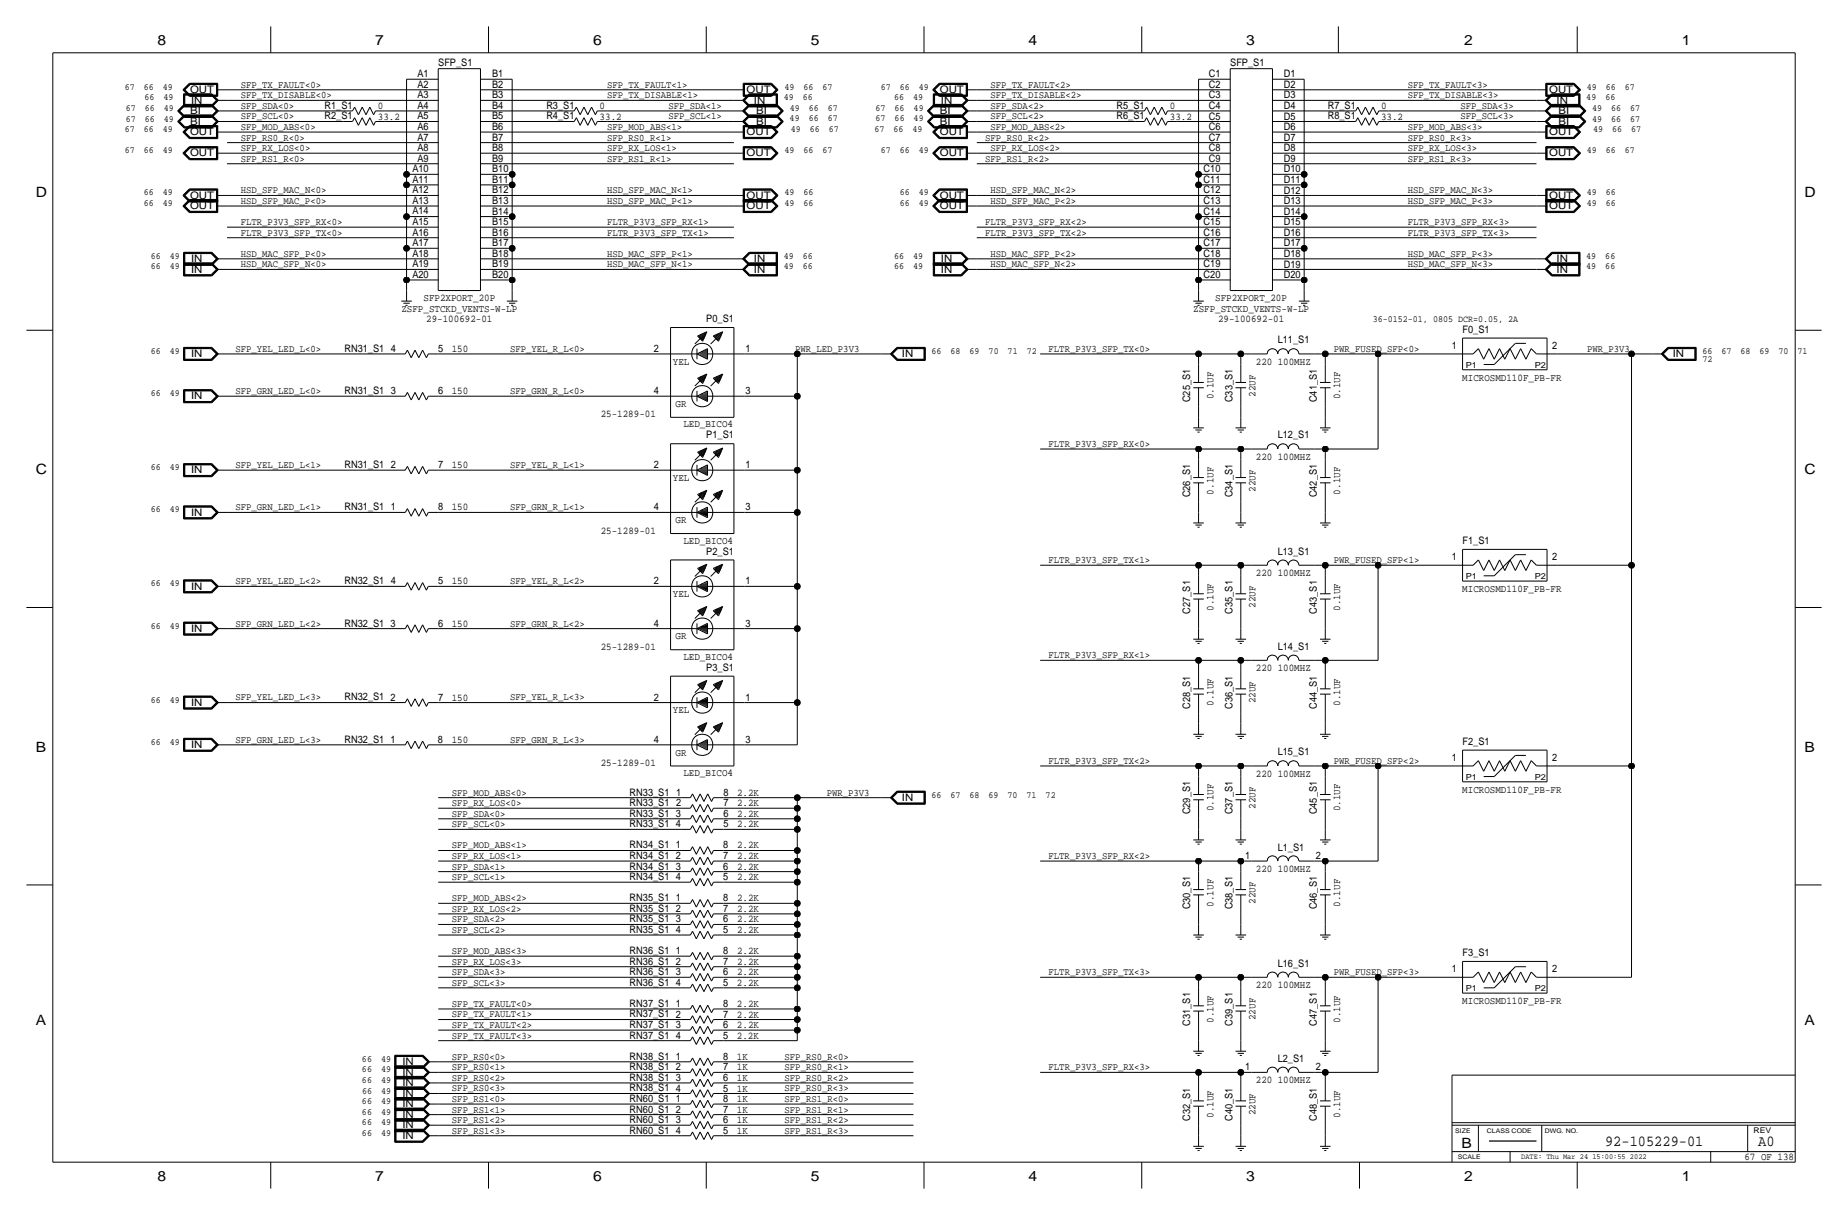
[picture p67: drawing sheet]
<svg xmlns="http://www.w3.org/2000/svg" width="444mm" height="292mm" viewBox="0 0 444 292" stroke-linecap="round" stroke-linejoin="round" font-family="sans-serif">
<defs><g id="words">
<g font-size="3.7">
<text x="386.1" y="275.6">92-105229-01</text>
<text x="422.9" y="275.6">A0</text>
</g>
<g font-size="3.4">
<text x="37.9" y="10.8">8</text>
<text x="90.3" y="10.8">7</text>
<text x="142.6" y="10.8">6</text>
<text x="195" y="10.8">5</text>
<text x="247.4" y="10.8">4</text>
<text x="299.8" y="10.8">3</text>
<text x="352.2" y="10.8">2</text>
<text x="404.5" y="10.8">1</text>
<text x="8.6" y="47.3">D</text>
<text x="434" y="47.3">D</text>
<text x="8.6" y="114">C</text>
<text x="434" y="114">C</text>
<text x="8.6" y="180.7">B</text>
<text x="434" y="180.7">B</text>
<text x="8.6" y="246.4">A</text>
<text x="434" y="246.4">A</text>
<text x="351.5" y="275.9">B</text>
<text x="37.9" y="283.8">8</text>
<text x="90.3" y="283.8">7</text>
<text x="142.6" y="283.8">6</text>
<text x="195" y="283.8">5</text>
<text x="247.4" y="283.8">4</text>
<text x="299.8" y="283.8">3</text>
<text x="352.1" y="283.8">2</text>
<text x="404.5" y="283.8">1</text>
</g>
<g font-size="2.5">
<text x="105.4" y="15.7">SFP_S1</text>
<text x="295.9" y="15.7">SFP_S1</text>
<text x="45.7" y="22.4">OUT</text>
<text x="100.4" y="18.5">A1</text>
<text x="100.4" y="21.1">A2</text>
<text x="100.4" y="23.6">A3</text>
<text x="118.4" y="18.5">B1</text>
<text x="118.4" y="21.1">B2</text>
<text x="118.4" y="23.6">B3</text>
<text x="179.6" y="22.4">OUT</text>
<text x="226.1" y="22.4">OUT</text>
<text x="290.7" y="18.6">C1</text>
<text x="290.7" y="21.1">C2</text>
<text x="290.7" y="23.7">C3</text>
<text x="308.8" y="18.6">D1</text>
<text x="308.8" y="21.1">D2</text>
<text x="308.8" y="23.7">D3</text>
<text x="372.6" y="22.4">OUT</text>
<text x="45.7" y="27.4">BI</text>
<text x="45.7" y="30">BI</text>
<text x="46" y="24.9">IN</text>
<text x="78.1" y="28.7">R2_S1</text>
<text x="78.1" y="26.2">R1_S1</text>
<text x="90.9" y="28.7">33.2</text>
<text x="90.9" y="26.2">0</text>
<text x="100.4" y="26.2">A4</text>
<text x="100.4" y="28.7">A5</text>
<text x="118.4" y="26.2">B4</text>
<text x="118.4" y="28.7">B5</text>
<text x="131.4" y="28.7">R4_S1</text>
<text x="131.4" y="26.2">R3_S1</text>
<text x="144.2" y="28.7">33.2</text>
<text x="144.2" y="26.2">0</text>
<text x="181.4" y="24.9">IN</text>
<text x="181.9" y="27.4">BI</text>
<text x="181.9" y="30">BI</text>
<text x="226.1" y="27.4">BI</text>
<text x="226.1" y="30">BI</text>
<text x="226.3" y="24.9">IN</text>
<text x="268.6" y="26.2">R5_S1</text>
<text x="268.6" y="28.7">R6_S1</text>
<text x="281.4" y="26.2">0</text>
<text x="281.4" y="28.7">33.2</text>
<text x="290.7" y="26.2">C4</text>
<text x="290.7" y="28.7">C5</text>
<text x="308.8" y="26.2">D4</text>
<text x="308.8" y="28.7">D5</text>
<text x="319.4" y="26.2">R7_S1</text>
<text x="319.4" y="28.7">R8_S1</text>
<text x="332.2" y="26.2">0</text>
<text x="332.2" y="28.7">33.2</text>
<text x="374.4" y="24.9">IN</text>
<text x="374.9" y="27.4">BI</text>
<text x="374.9" y="30">BI</text>
<text x="45.7" y="32.5">OUT</text>
<text x="100.4" y="31.2">A6</text>
<text x="100.4" y="33.8">A7</text>
<text x="118.4" y="31.3">B6</text>
<text x="118.4" y="33.8">B7</text>
<text x="179.6" y="32.5">OUT</text>
<text x="226.1" y="32.5">OUT</text>
<text x="290.7" y="31.3">C6</text>
<text x="290.7" y="33.8">C7</text>
<text x="308.8" y="31.3">D6</text>
<text x="308.8" y="33.8">D7</text>
<text x="372.6" y="32.5">OUT</text>
<text x="45.7" y="37.6">OUT</text>
<text x="99.2" y="41.4">A10</text>
<text x="100.4" y="36.3">A8</text>
<text x="100.4" y="38.9">A9</text>
<text x="118.4" y="36.3">B8</text>
<text x="118.4" y="38.9">B9</text>
<text x="118.4" y="41.4">B10</text>
<text x="179.6" y="37.6">OUT</text>
<text x="226.1" y="37.6">OUT</text>
<text x="289.5" y="41.4">C10</text>
<text x="290.7" y="36.4">C8</text>
<text x="290.7" y="38.9">C9</text>
<text x="308.8" y="36.4">D8</text>
<text x="308.8" y="38.9">D9</text>
<text x="308.8" y="41.5">D10</text>
<text x="372.6" y="37.6">OUT</text>
<text x="45.7" y="47.8">OUT</text>
<text x="99.2" y="43.9">A11</text>
<text x="99.2" y="46.5">A12</text>
<text x="118.4" y="44">B11</text>
<text x="118.4" y="46.5">B12</text>
<text x="179.6" y="47.8">OUT</text>
<text x="226.1" y="47.8">OUT</text>
<text x="289.5" y="44">C11</text>
<text x="289.5" y="46.5">C12</text>
<text x="308.8" y="44">D11</text>
<text x="308.8" y="46.5">D12</text>
<text x="372.6" y="47.8">OUT</text>
<text x="45.7" y="50.3">OUT</text>
<text x="99.2" y="49">A13</text>
<text x="99.2" y="51.6">A14</text>
<text x="118.4" y="49">B13</text>
<text x="118.4" y="51.6">B14</text>
<text x="179.6" y="50.3">OUT</text>
<text x="226.1" y="50.3">OUT</text>
<text x="289.5" y="49.1">C13</text>
<text x="289.5" y="51.6">C14</text>
<text x="308.8" y="49.1">D13</text>
<text x="308.8" y="51.6">D14</text>
<text x="372.6" y="50.3">OUT</text>
<text x="99.2" y="54.1">A15</text>
<text x="99.2" y="56.6">A16</text>
<text x="99.2" y="59.2">A17</text>
<text x="118.4" y="54.1">B15</text>
<text x="118.4" y="56.7">B16</text>
<text x="118.4" y="59.2">B17</text>
<text x="289.5" y="54.1">C15</text>
<text x="289.5" y="56.7">C16</text>
<text x="289.5" y="59.2">C17</text>
<text x="308.8" y="54.2">D15</text>
<text x="308.8" y="56.7">D16</text>
<text x="308.8" y="59.2">D17</text>
<text x="46" y="63">IN</text>
<text x="46" y="65.5">IN</text>
<text x="99.2" y="61.7">A18</text>
<text x="99.2" y="64.3">A19</text>
<text x="118.4" y="61.7">B18</text>
<text x="118.4" y="64.3">B19</text>
<text x="181.4" y="63">IN</text>
<text x="181.4" y="65.5">IN</text>
<text x="226.3" y="65.5">IN</text>
<text x="226.3" y="63">IN</text>
<text x="289.5" y="61.8">C18</text>
<text x="289.5" y="64.3">C19</text>
<text x="308.8" y="61.8">D18</text>
<text x="308.8" y="64.3">D19</text>
<text x="374.4" y="65.5">IN</text>
<text x="374.4" y="63">IN</text>
<text x="99.2" y="66.8">A20</text>
<text x="118.4" y="66.8">B20</text>
<text x="289.5" y="66.8">C20</text>
<text x="308.8" y="66.9">D20</text>
<text x="96.5" y="74.9">ZSFP_STCKD_VENTS-W-LP</text>
<text x="101.9" y="72.4">SFP2XPORT_20P</text>
<text x="102.5" y="77.5">29-100692-01</text>
<text x="169.9" y="77.5">P0_S1</text>
<text x="287" y="75">ZSFP_STCKD_VENTS-W-LP</text>
<text x="292.3" y="72.4">SFP2XPORT_20P</text>
<text x="293" y="77.5">29-100692-01</text>
<text x="307.3" y="82.5">L11_S1</text>
<text x="349.2" y="83.9">1</text>
<text x="351.8" y="80">F0_S1</text>
<text x="373.3" y="83.9">2</text>
<text x="46" y="85.9">IN</text>
<text x="82.9" y="84.6">RN31_S1</text>
<text x="94" y="84.6">4</text>
<text x="105.4" y="84.6">5</text>
<text x="108.7" y="84.6">150</text>
<text x="157.3" y="84.6">2</text>
<text x="161.8" y="87.6">YEL</text>
<text x="179.3" y="84.6">1</text>
<text x="216.9" y="85.9">IN</text>
<text x="302.1" y="87.6">220</text>
<text x="307.3" y="87.6">100MHZ</text>
<text x="402.3" y="85.9">IN</text>
<text x="82.9" y="94.7">RN31_S1</text>
<text x="94" y="94.8">3</text>
<text x="105.4" y="94.8">6</text>
<text x="108.7" y="94.8">150</text>
<text x="157.3" y="94.8">4</text>
<text x="179.3" y="94.8">3</text>
<text x="302" y="95.4" transform="rotate(-90 302 95.4)">22UF</text>
<text x="351.7" y="91.5">MICROSMD110F_PB-FR</text>
<text x="46" y="96">IN</text>
<text x="144.5" y="100.3">25-1289-01</text>
<text x="162.5" y="97.8">GR</text>
<text x="286.3" y="96.7" transform="rotate(-90 286.3 96.7)">C25_S1</text>
<text x="291.8" y="96" transform="rotate(-90 291.8 96)">0.1UF</text>
<text x="296.4" y="96.7" transform="rotate(-90 296.4 96.7)">C33_S1</text>
<text x="316.7" y="96.7" transform="rotate(-90 316.7 96.7)">C41_S1</text>
<text x="322.3" y="96" transform="rotate(-90 322.3 96)">0.1UF</text>
<text x="164.4" y="102.7">LED_BICO4</text>
<text x="169.9" y="105.4">P1_S1</text>
<text x="307.3" y="105.4">L12_S1</text>
<text x="46" y="113.8">IN</text>
<text x="82.9" y="112.5">RN31_S1</text>
<text x="94" y="112.6">2</text>
<text x="105.4" y="112.6">7</text>
<text x="108.7" y="112.6">150</text>
<text x="157.3" y="112.5">2</text>
<text x="179.3" y="112.5">1</text>
<text x="302.1" y="110.5">220</text>
<text x="307.3" y="110.5">100MHZ</text>
<text x="161.8" y="115.6">YEL</text>
<text x="286.3" y="119.6" transform="rotate(-90 286.3 119.6)">C26_S1</text>
<text x="291.8" y="118.9" transform="rotate(-90 291.8 118.9)">0.1UF</text>
<text x="296.4" y="119.6" transform="rotate(-90 296.4 119.6)">C34_S1</text>
<text x="302" y="118.2" transform="rotate(-90 302 118.2)">22UF</text>
<text x="316.7" y="119.6" transform="rotate(-90 316.7 119.6)">C42_S1</text>
<text x="322.3" y="118.9" transform="rotate(-90 322.3 118.9)">0.1UF</text>
<text x="46" y="124">IN</text>
<text x="82.9" y="122.7">RN31_S1</text>
<text x="94" y="122.7">1</text>
<text x="105.4" y="122.7">8</text>
<text x="108.7" y="122.7">150</text>
<text x="157.3" y="122.7">4</text>
<text x="162.5" y="125.8">GR</text>
<text x="179.3" y="122.7">3</text>
<text x="144.5" y="128.3">25-1289-01</text>
<text x="164.4" y="130.7">LED_BICO4</text>
<text x="351.8" y="130.8">F1_S1</text>
<text x="169.9" y="133.3">P2_S1</text>
<text x="307.3" y="133.3">L13_S1</text>
<text x="349.2" y="134.7">1</text>
<text x="373.3" y="134.7">2</text>
<text x="46" y="141.7">IN</text>
<text x="82.9" y="140.5">RN32_S1</text>
<text x="94" y="140.5">4</text>
<text x="105.4" y="140.5">5</text>
<text x="108.7" y="140.5">150</text>
<text x="157.3" y="140.5">2</text>
<text x="161.8" y="143.5">YEL</text>
<text x="179.3" y="140.5">1</text>
<text x="302.1" y="138.4">220</text>
<text x="307.3" y="138.4">100MHZ</text>
<text x="351.7" y="142.3">MICROSMD110F_PB-FR</text>
<text x="286.3" y="147.5" transform="rotate(-90 286.3 147.5)">C27_S1</text>
<text x="291.8" y="146.8" transform="rotate(-90 291.8 146.8)">0.1UF</text>
<text x="296.4" y="147.5" transform="rotate(-90 296.4 147.5)">C35_S1</text>
<text x="302" y="146.2" transform="rotate(-90 302 146.2)">22UF</text>
<text x="316.7" y="147.5" transform="rotate(-90 316.7 147.5)">C43_S1</text>
<text x="322.3" y="146.8" transform="rotate(-90 322.3 146.8)">0.1UF</text>
<text x="46" y="151.9">IN</text>
<text x="82.9" y="150.6">RN32_S1</text>
<text x="94" y="150.7">3</text>
<text x="105.4" y="150.7">6</text>
<text x="108.7" y="150.7">150</text>
<text x="157.3" y="150.6">4</text>
<text x="162.5" y="153.7">GR</text>
<text x="179.3" y="150.6">3</text>
<text x="144.5" y="156.2">25-1289-01</text>
<text x="164.4" y="158.6">LED_BICO4</text>
<text x="169.9" y="161.3">P3_S1</text>
<text x="302.1" y="161.3">220</text>
<text x="307.3" y="156.2">L14_S1</text>
<text x="307.3" y="161.3">100MHZ</text>
<text x="46" y="169.7">IN</text>
<text x="82.9" y="168.4">RN32_S1</text>
<text x="94" y="168.5">2</text>
<text x="105.4" y="168.5">7</text>
<text x="108.7" y="168.5">150</text>
<text x="157.3" y="168.4">2</text>
<text x="161.8" y="171.5">YEL</text>
<text x="179.3" y="168.4">1</text>
<text x="286.3" y="170.4" transform="rotate(-90 286.3 170.4)">C28_S1</text>
<text x="291.8" y="169.7" transform="rotate(-90 291.8 169.7)">0.1UF</text>
<text x="296.4" y="170.4" transform="rotate(-90 296.4 170.4)">C36_S1</text>
<text x="302" y="169" transform="rotate(-90 302 169)">22UF</text>
<text x="316.7" y="170.4" transform="rotate(-90 316.7 170.4)">C44_S1</text>
<text x="322.3" y="169.7" transform="rotate(-90 322.3 169.7)">0.1UF</text>
<text x="46" y="179.8">IN</text>
<text x="82.9" y="178.6">RN32_S1</text>
<text x="94" y="178.6">1</text>
<text x="105.4" y="178.6">8</text>
<text x="108.7" y="178.6">150</text>
<text x="157.3" y="178.6">4</text>
<text x="179.3" y="178.6">3</text>
<text x="351.8" y="179.1">F2_S1</text>
<text x="144.5" y="184.2">25-1289-01</text>
<text x="162.5" y="181.6">GR</text>
<text x="307.3" y="181.6">L15_S1</text>
<text x="349.2" y="182.9">1</text>
<text x="373.3" y="182.9">2</text>
<text x="151.4" y="191.3">RN33_S1</text>
<text x="162.6" y="191.3">1</text>
<text x="164.4" y="186.6">LED_BICO4</text>
<text x="174" y="191.3">8</text>
<text x="177.3" y="191.3">2.2K</text>
<text x="302.1" y="186.7">220</text>
<text x="307.3" y="186.7">100MHZ</text>
<text x="351.7" y="190.6">MICROSMD110F_PB-FR</text>
<text x="151.4" y="193.8">RN33_S1</text>
<text x="151.4" y="196.3">RN33_S1</text>
<text x="162.6" y="196.4">3</text>
<text x="162.6" y="193.8">2</text>
<text x="174" y="196.4">6</text>
<text x="174" y="193.8">7</text>
<text x="177.3" y="196.4">2.2K</text>
<text x="177.3" y="193.8">2.2K</text>
<text x="216.9" y="192.5">IN</text>
<text x="286.3" y="195.8" transform="rotate(-90 286.3 195.8)">C29_S1</text>
<text x="291.8" y="195.1" transform="rotate(-90 291.8 195.1)">0.1UF</text>
<text x="296.4" y="195.8" transform="rotate(-90 296.4 195.8)">C37_S1</text>
<text x="302" y="194.4" transform="rotate(-90 302 194.4)">22UF</text>
<text x="316.7" y="195.8" transform="rotate(-90 316.7 195.8)">C45_S1</text>
<text x="322.3" y="195.1" transform="rotate(-90 322.3 195.1)">0.1UF</text>
<text x="151.4" y="198.9">RN33_S1</text>
<text x="151.4" y="204">RN34_S1</text>
<text x="162.6" y="204">1</text>
<text x="162.6" y="198.9">4</text>
<text x="174" y="204">8</text>
<text x="174" y="198.9">5</text>
<text x="177.3" y="204">2.2K</text>
<text x="177.3" y="198.9">2.2K</text>
<text x="151.4" y="206.5">RN34_S1</text>
<text x="151.4" y="209">RN34_S1</text>
<text x="162.6" y="209.1">3</text>
<text x="162.6" y="206.5">2</text>
<text x="174" y="209.1">6</text>
<text x="174" y="206.5">7</text>
<text x="177.3" y="209.1">2.2K</text>
<text x="177.3" y="206.5">2.2K</text>
<text x="299.5" y="206.5">1</text>
<text x="302.1" y="209.5">220</text>
<text x="307.3" y="204.5">L1_S1</text>
<text x="307.3" y="209.5">100MHZ</text>
<text x="316.5" y="206.5">2</text>
<text x="151.4" y="211.6">RN34_S1</text>
<text x="162.6" y="211.6">4</text>
<text x="174" y="211.6">5</text>
<text x="177.3" y="211.6">2.2K</text>
<text x="151.4" y="216.7">RN35_S1</text>
<text x="151.4" y="219.2">RN35_S1</text>
<text x="151.4" y="221.7">RN35_S1</text>
<text x="162.6" y="219.2">2</text>
<text x="162.6" y="221.8">3</text>
<text x="162.6" y="216.7">1</text>
<text x="174" y="219.2">7</text>
<text x="174" y="221.8">6</text>
<text x="174" y="216.7">8</text>
<text x="177.3" y="216.7">2.2K</text>
<text x="177.3" y="219.2">2.2K</text>
<text x="177.3" y="221.8">2.2K</text>
<text x="286.3" y="218.6" transform="rotate(-90 286.3 218.6)">C30_S1</text>
<text x="291.8" y="218" transform="rotate(-90 291.8 218)">0.1UF</text>
<text x="296.4" y="218.6" transform="rotate(-90 296.4 218.6)">C38_S1</text>
<text x="302" y="217.3" transform="rotate(-90 302 217.3)">22UF</text>
<text x="316.7" y="218.6" transform="rotate(-90 316.7 218.6)">C46_S1</text>
<text x="322.3" y="217.9" transform="rotate(-90 322.3 217.9)">0.1UF</text>
<text x="151.4" y="224.3">RN35_S1</text>
<text x="162.6" y="224.3">4</text>
<text x="174" y="224.3">5</text>
<text x="177.3" y="224.3">2.2K</text>
<text x="151.4" y="231.9">RN36_S1</text>
<text x="151.4" y="229.4">RN36_S1</text>
<text x="162.6" y="229.4">1</text>
<text x="162.6" y="231.9">2</text>
<text x="174" y="229.4">8</text>
<text x="174" y="231.9">7</text>
<text x="177.3" y="229.4">2.2K</text>
<text x="177.3" y="231.9">2.2K</text>
<text x="307.3" y="232.4">L16_S1</text>
<text x="349.2" y="233.7">1</text>
<text x="351.8" y="229.9">F3_S1</text>
<text x="373.3" y="233.7">2</text>
<text x="151.4" y="234.4">RN36_S1</text>
<text x="151.4" y="237">RN36_S1</text>
<text x="162.6" y="237">4</text>
<text x="162.6" y="234.5">3</text>
<text x="174" y="237">5</text>
<text x="174" y="234.5">6</text>
<text x="177.3" y="237">2.2K</text>
<text x="177.3" y="234.5">2.2K</text>
<text x="302.1" y="237.5">220</text>
<text x="307.3" y="237.5">100MHZ</text>
<text x="151.4" y="242.1">RN37_S1</text>
<text x="151.4" y="244.6">RN37_S1</text>
<text x="162.6" y="244.6">2</text>
<text x="162.6" y="242.1">1</text>
<text x="174" y="244.6">7</text>
<text x="174" y="242.1">8</text>
<text x="177.3" y="244.6">2.2K</text>
<text x="177.3" y="242.1">2.2K</text>
<text x="291.8" y="245.9" transform="rotate(-90 291.8 245.9)">0.1UF</text>
<text x="302" y="245.2" transform="rotate(-90 302 245.2)">22UF</text>
<text x="322.3" y="245.9" transform="rotate(-90 322.3 245.9)">0.1UF</text>
<text x="351.7" y="241.4">MICROSMD110F_PB-FR</text>
<text x="151.4" y="247.1">RN37_S1</text>
<text x="151.4" y="249.7">RN37_S1</text>
<text x="162.6" y="249.7">4</text>
<text x="162.6" y="247.2">3</text>
<text x="174" y="249.7">5</text>
<text x="174" y="247.2">6</text>
<text x="177.3" y="249.7">2.2K</text>
<text x="177.3" y="247.2">2.2K</text>
<text x="286.3" y="246.6" transform="rotate(-90 286.3 246.6)">C31_S1</text>
<text x="296.4" y="246.6" transform="rotate(-90 296.4 246.6)">C39_S1</text>
<text x="316.7" y="246.6" transform="rotate(-90 316.7 246.6)">C47_S1</text>
<text x="96.8" y="256">IN</text>
<text x="151.4" y="254.8">RN38_S1</text>
<text x="151.4" y="257.3">RN38_S1</text>
<text x="162.6" y="257.3">2</text>
<text x="162.6" y="254.8">1</text>
<text x="174" y="257.3">7</text>
<text x="174" y="254.8">8</text>
<text x="177.3" y="257.3">1K</text>
<text x="177.3" y="254.8">1K</text>
<text x="299.5" y="257.3">1</text>
<text x="307.3" y="255.3">L2_S1</text>
<text x="316.5" y="257.3">2</text>
<text x="96.8" y="258.6">IN</text>
<text x="96.8" y="261.1">IN</text>
<text x="96.8" y="263.7">IN</text>
<text x="151.4" y="259.8">RN38_S1</text>
<text x="151.4" y="262.4">RN38_S1</text>
<text x="162.6" y="262.4">4</text>
<text x="162.6" y="259.9">3</text>
<text x="173.9" y="262.4">5</text>
<text x="174" y="259.9">6</text>
<text x="177.3" y="262.4">1K</text>
<text x="177.3" y="259.9">1K</text>
<text x="302.1" y="260.3">220</text>
<text x="307.3" y="260.3">100MHZ</text>
<text x="96.8" y="268.7">IN</text>
<text x="96.8" y="266.2">IN</text>
<text x="151.4" y="267.5">RN60_S1</text>
<text x="151.4" y="264.9">RN60_S1</text>
<text x="162.5" y="265">1</text>
<text x="162.5" y="267.5">2</text>
<text x="173.9" y="265">8</text>
<text x="173.9" y="267.5">7</text>
<text x="177.2" y="265">1K</text>
<text x="177.2" y="267.5">1K</text>
<text x="286.3" y="269.4" transform="rotate(-90 286.3 269.4)">C32_S1</text>
<text x="291.8" y="268.8" transform="rotate(-90 291.8 268.8)">0.1UF</text>
<text x="296.4" y="269.4" transform="rotate(-90 296.4 269.4)">C40_S1</text>
<text x="302" y="268.1" transform="rotate(-90 302 268.1)">22UF</text>
<text x="316.7" y="269.4" transform="rotate(-90 316.7 269.4)">C48_S1</text>
<text x="322.3" y="268.8" transform="rotate(-90 322.3 268.8)">0.1UF</text>
<text x="96.8" y="273.8">IN</text>
<text x="96.8" y="271.3">IN</text>
<text x="151.4" y="270">RN60_S1</text>
<text x="151.4" y="272.5">RN60_S1</text>
<text x="162.6" y="272.6">4</text>
<text x="162.6" y="270">3</text>
<text x="173.9" y="272.6">5</text>
<text x="173.9" y="270">6</text>
<text x="177.2" y="272.6">1K</text>
<text x="177.2" y="270">1K</text>
<text x="419.6" y="278.9">67 OF 138</text>
</g>
<g font-size="2.4">
<text x="57.9" y="23.6">SFP_TX_DISABLE&lt;0&gt;</text>
<text x="57.9" y="21.1">SFP_TX_FAULT&lt;0&gt;</text>
<text x="146.1" y="21.1">SFP_TX_FAULT&lt;1&gt;</text>
<text x="146.1" y="23.6">SFP_TX_DISABLE&lt;1&gt;</text>
<text x="238.3" y="23.6">SFP_TX_DISABLE&lt;2&gt;</text>
<text x="238.3" y="21.1">SFP_TX_FAULT&lt;2&gt;</text>
<text x="338.6" y="21.1">SFP_TX_FAULT&lt;3&gt;</text>
<text x="338.6" y="23.6">SFP_TX_DISABLE&lt;3&gt;</text>
<text x="57.9" y="28.7">SFP_SCL&lt;0&gt;</text>
<text x="57.9" y="26.2">SFP_SDA&lt;0&gt;</text>
<text x="160.8" y="26.2">SFP_SDA&lt;1&gt;</text>
<text x="160.8" y="28.7">SFP_SCL&lt;1&gt;</text>
<text x="238.3" y="28.7">SFP_SCL&lt;2&gt;</text>
<text x="238.3" y="26.2">SFP_SDA&lt;2&gt;</text>
<text x="351.3" y="28.7">SFP_SCL&lt;3&gt;</text>
<text x="351.3" y="26.2">SFP_SDA&lt;3&gt;</text>
<text x="57.9" y="31.2">SFP_MOD_ABS&lt;0&gt;</text>
<text x="57.9" y="33.8">SFP_RS0_R&lt;0&gt;</text>
<text x="146" y="33.8">SFP_RS0_R&lt;1&gt;</text>
<text x="146.1" y="31.2">SFP_MOD_ABS&lt;1&gt;</text>
<text x="237" y="33.8">SFP_RS0_R&lt;2&gt;</text>
<text x="238.3" y="31.2">SFP_MOD_ABS&lt;2&gt;</text>
<text x="338.6" y="31.2">SFP_MOD_ABS&lt;3&gt;</text>
<text x="338.6" y="33.8">SFP_RS0_R&lt;3&gt;</text>
<text x="57.9" y="38.9">SFP_RS1_R&lt;0&gt;</text>
<text x="57.9" y="36.3">SFP_RX_LOS&lt;0&gt;</text>
<text x="146" y="36.3">SFP_RX_LOS&lt;1&gt;</text>
<text x="146" y="38.9">SFP_RS1_R&lt;1&gt;</text>
<text x="237" y="38.9">SFP_RS1_R&lt;2&gt;</text>
<text x="238.3" y="36.3">SFP_RX_LOS&lt;2&gt;</text>
<text x="338.6" y="36.3">SFP_RX_LOS&lt;3&gt;</text>
<text x="338.6" y="38.9">SFP_RS1_R&lt;3&gt;</text>
<text x="57.9" y="46.5">HSD_SFP_MAC_N&lt;0&gt;</text>
<text x="146.1" y="46.5">HSD_SFP_MAC_N&lt;1&gt;</text>
<text x="238.3" y="46.5">HSD_SFP_MAC_N&lt;2&gt;</text>
<text x="338.6" y="46.5">HSD_SFP_MAC_N&lt;3&gt;</text>
<text x="57.9" y="49">HSD_SFP_MAC_P&lt;0&gt;</text>
<text x="146.1" y="49">HSD_SFP_MAC_P&lt;1&gt;</text>
<text x="238.3" y="49">HSD_SFP_MAC_P&lt;2&gt;</text>
<text x="338.6" y="49">HSD_SFP_MAC_P&lt;3&gt;</text>
<text x="57.9" y="54.1">FLTR_P3V3_SFP_RX&lt;0&gt;</text>
<text x="57.9" y="56.6">FLTR_P3V3_SFP_TX&lt;0&gt;</text>
<text x="146.1" y="56.6">FLTR_P3V3_SFP_TX&lt;1&gt;</text>
<text x="146.1" y="54.1">FLTR_P3V3_SFP_RX&lt;1&gt;</text>
<text x="237" y="56.6">FLTR_P3V3_SFP_TX&lt;2&gt;</text>
<text x="237" y="54.1">FLTR_P3V3_SFP_RX&lt;2&gt;</text>
<text x="338.6" y="56.7">FLTR_P3V3_SFP_TX&lt;3&gt;</text>
<text x="338.6" y="54.1">FLTR_P3V3_SFP_RX&lt;3&gt;</text>
<text x="57.9" y="61.7">HSD_MAC_SFP_P&lt;0&gt;</text>
<text x="57.9" y="64.3">HSD_MAC_SFP_N&lt;0&gt;</text>
<text x="146.1" y="61.7">HSD_MAC_SFP_P&lt;1&gt;</text>
<text x="146.1" y="64.3">HSD_MAC_SFP_N&lt;1&gt;</text>
<text x="238.3" y="61.7">HSD_MAC_SFP_P&lt;2&gt;</text>
<text x="238.3" y="64.3">HSD_MAC_SFP_N&lt;2&gt;</text>
<text x="338.6" y="64.3">HSD_MAC_SFP_N&lt;3&gt;</text>
<text x="338.6" y="61.7">HSD_MAC_SFP_P&lt;3&gt;</text>
<text x="56.6" y="84.6">SFP_YEL_LED_L&lt;0&gt;</text>
<text x="122.7" y="84.6">SFP_YEL_R_L&lt;0&gt;</text>
<text x="191.3" y="84.6">PWR_LED_P3V3</text>
<text x="252.2" y="84.6">FLTR_P3V3_SFP_TX&lt;0&gt;</text>
<text x="320.8" y="84.6">PWR_FUSED_SFP&lt;0&gt;</text>
<text x="381.8" y="84.6">PWR_P3V3</text>
<text x="56.6" y="94.7">SFP_GRN_LED_L&lt;0&gt;</text>
<text x="122.7" y="94.7">SFP_GRN_R_L&lt;0&gt;</text>
<text x="252.2" y="107.4">FLTR_P3V3_SFP_RX&lt;0&gt;</text>
<text x="56.6" y="112.5">SFP_YEL_LED_L&lt;1&gt;</text>
<text x="122.7" y="112.5">SFP_YEL_R_L&lt;1&gt;</text>
<text x="56.6" y="122.7">SFP_GRN_LED_L&lt;1&gt;</text>
<text x="122.7" y="122.7">SFP_GRN_R_L&lt;1&gt;</text>
<text x="252.2" y="135.4">FLTR_P3V3_SFP_TX&lt;1&gt;</text>
<text x="320.8" y="135.4">PWR_FUSED_SFP&lt;1&gt;</text>
<text x="56.6" y="140.5">SFP_YEL_LED_L&lt;2&gt;</text>
<text x="122.7" y="140.5">SFP_YEL_R_L&lt;2&gt;</text>
<text x="56.6" y="150.6">SFP_GRN_LED_L&lt;2&gt;</text>
<text x="122.7" y="150.6">SFP_GRN_R_L&lt;2&gt;</text>
<text x="252.2" y="158.2">FLTR_P3V3_SFP_RX&lt;1&gt;</text>
<text x="56.6" y="168.4">SFP_YEL_LED_L&lt;3&gt;</text>
<text x="122.7" y="168.4">SFP_YEL_R_L&lt;3&gt;</text>
<text x="56.6" y="178.6">SFP_GRN_LED_L&lt;3&gt;</text>
<text x="122.7" y="178.6">SFP_GRN_R_L&lt;3&gt;</text>
<text x="252.2" y="183.6">FLTR_P3V3_SFP_TX&lt;2&gt;</text>
<text x="320.8" y="183.6">PWR_FUSED_SFP&lt;2&gt;</text>
<text x="108.7" y="191.3">SFP_MOD_ABS&lt;0&gt;</text>
<text x="198.9" y="191.3">PWR_P3V3</text>
<text x="108.7" y="196.3">SFP_SDA&lt;0&gt;</text>
<text x="108.7" y="193.8">SFP_RX_LOS&lt;0&gt;</text>
<text x="108.7" y="204">SFP_MOD_ABS&lt;1&gt;</text>
<text x="108.7" y="198.9">SFP_SCL&lt;0&gt;</text>
<text x="108.7" y="209">SFP_SDA&lt;1&gt;</text>
<text x="108.7" y="206.5">SFP_RX_LOS&lt;1&gt;</text>
<text x="252.2" y="206.5">FLTR_P3V3_SFP_RX&lt;2&gt;</text>
<text x="108.7" y="211.6">SFP_SCL&lt;1&gt;</text>
<text x="108.7" y="216.7">SFP_MOD_ABS&lt;2&gt;</text>
<text x="108.7" y="221.7">SFP_SDA&lt;2&gt;</text>
<text x="108.7" y="219.2">SFP_RX_LOS&lt;2&gt;</text>
<text x="108.7" y="224.3">SFP_SCL&lt;2&gt;</text>
<text x="108.7" y="231.9">SFP_RX_LOS&lt;3&gt;</text>
<text x="108.7" y="229.4">SFP_MOD_ABS&lt;3&gt;</text>
<text x="108.7" y="237">SFP_SCL&lt;3&gt;</text>
<text x="108.7" y="234.4">SFP_SDA&lt;3&gt;</text>
<text x="252.2" y="234.4">FLTR_P3V3_SFP_TX&lt;3&gt;</text>
<text x="320.8" y="234.4">PWR_FUSED_SFP&lt;3&gt;</text>
<text x="108.7" y="244.6">SFP_TX_FAULT&lt;1&gt;</text>
<text x="108.7" y="242.1">SFP_TX_FAULT&lt;0&gt;</text>
<text x="108.7" y="249.7">SFP_TX_FAULT&lt;3&gt;</text>
<text x="108.7" y="247.1">SFP_TX_FAULT&lt;2&gt;</text>
<text x="108.7" y="254.8">SFP_RS0&lt;0&gt;</text>
<text x="108.7" y="257.3">SFP_RS0&lt;1&gt;</text>
<text x="188.7" y="254.8">SFP_RS0_R&lt;0&gt;</text>
<text x="188.7" y="257.3">SFP_RS0_R&lt;1&gt;</text>
<text x="252.2" y="257.3">FLTR_P3V3_SFP_RX&lt;3&gt;</text>
<text x="108.7" y="262.4">SFP_RS0&lt;3&gt;</text>
<text x="108.7" y="259.8">SFP_RS0&lt;2&gt;</text>
<text x="188.7" y="262.4">SFP_RS0_R&lt;3&gt;</text>
<text x="188.7" y="259.8">SFP_RS0_R&lt;2&gt;</text>
<text x="108.7" y="264.9">SFP_RS1&lt;0&gt;</text>
<text x="108.7" y="267.5">SFP_RS1&lt;1&gt;</text>
<text x="188.7" y="267.5">SFP_RS1_R&lt;1&gt;</text>
<text x="188.7" y="264.9">SFP_RS1_R&lt;0&gt;</text>
<text x="108.7" y="270">SFP_RS1&lt;2&gt;</text>
<text x="108.7" y="272.5">SFP_RS1&lt;3&gt;</text>
<text x="188.7" y="270">SFP_RS1_R&lt;2&gt;</text>
<text x="188.7" y="272.5">SFP_RS1_R&lt;3&gt;</text>
</g>
<g font-size="2.3">
<text x="30" y="21.6">67</text>
<text x="34.6" y="21.6">66</text>
<text x="39.2" y="21.6">49</text>
<text x="188.7" y="21.6">49</text>
<text x="193.2" y="21.6">66</text>
<text x="197.8" y="21.6">67</text>
<text x="211.9" y="21.6">67</text>
<text x="216.5" y="21.6">66</text>
<text x="221" y="21.6">49</text>
<text x="381.7" y="21.6">49</text>
<text x="386.3" y="21.6">66</text>
<text x="390.9" y="21.6">67</text>
<text x="30.3" y="29.2">67</text>
<text x="30.3" y="26.7">67</text>
<text x="34.7" y="24.1">66</text>
<text x="34.8" y="29.2">66</text>
<text x="34.9" y="26.7">66</text>
<text x="39.3" y="24.1">49</text>
<text x="39.4" y="29.2">49</text>
<text x="39.4" y="26.7">49</text>
<text x="188.5" y="24.1">49</text>
<text x="189.9" y="29.2">49</text>
<text x="189.9" y="26.7">49</text>
<text x="193.1" y="24.1">66</text>
<text x="194.5" y="29.2">66</text>
<text x="194.5" y="26.7">66</text>
<text x="199.1" y="29.2">67</text>
<text x="199.1" y="26.7">67</text>
<text x="210.6" y="26.7">67</text>
<text x="210.6" y="29.2">67</text>
<text x="215.1" y="24.1">66</text>
<text x="215.2" y="26.7">66</text>
<text x="215.2" y="29.2">66</text>
<text x="219.7" y="24.1">49</text>
<text x="219.8" y="26.7">49</text>
<text x="219.8" y="29.2">49</text>
<text x="381.6" y="24.1">49</text>
<text x="383" y="29.2">49</text>
<text x="383" y="26.7">49</text>
<text x="386.1" y="24.1">66</text>
<text x="387.6" y="29.2">66</text>
<text x="387.6" y="26.7">66</text>
<text x="392.1" y="29.2">67</text>
<text x="392.1" y="26.7">67</text>
<text x="30" y="31.7">67</text>
<text x="34.6" y="31.7">66</text>
<text x="39.2" y="31.7">49</text>
<text x="190.2" y="31.7">49</text>
<text x="194.8" y="31.7">66</text>
<text x="199.3" y="31.7">67</text>
<text x="210.4" y="31.7">67</text>
<text x="214.9" y="31.7">66</text>
<text x="219.5" y="31.7">49</text>
<text x="383.2" y="31.7">49</text>
<text x="387.8" y="31.7">66</text>
<text x="392.4" y="31.7">67</text>
<text x="30" y="36.8">67</text>
<text x="34.6" y="36.8">66</text>
<text x="39.2" y="36.8">49</text>
<text x="188.7" y="36.8">49</text>
<text x="193.2" y="36.8">66</text>
<text x="197.8" y="36.8">67</text>
<text x="211.9" y="36.8">67</text>
<text x="216.5" y="36.8">66</text>
<text x="221" y="36.8">49</text>
<text x="381.7" y="36.8">49</text>
<text x="386.3" y="36.8">66</text>
<text x="390.9" y="36.8">67</text>
<text x="34.6" y="47">66</text>
<text x="39.2" y="47">49</text>
<text x="188.7" y="47">49</text>
<text x="193.2" y="47">66</text>
<text x="216.5" y="47">66</text>
<text x="221" y="47">49</text>
<text x="381.7" y="47">49</text>
<text x="386.3" y="47">66</text>
<text x="34.6" y="49.5">66</text>
<text x="39.2" y="49.5">49</text>
<text x="188.7" y="49.5">49</text>
<text x="193.2" y="49.5">66</text>
<text x="216.5" y="49.5">66</text>
<text x="221" y="49.5">49</text>
<text x="381.7" y="49.5">49</text>
<text x="386.3" y="49.5">66</text>
<text x="36.3" y="62.2">66</text>
<text x="36.3" y="64.8">66</text>
<text x="40.8" y="62.2">49</text>
<text x="40.8" y="64.8">49</text>
<text x="188.5" y="62.2">49</text>
<text x="188.5" y="64.8">49</text>
<text x="193.1" y="62.2">66</text>
<text x="193.1" y="64.8">66</text>
<text x="215.1" y="64.8">66</text>
<text x="215.1" y="62.2">66</text>
<text x="219.7" y="64.8">49</text>
<text x="219.7" y="62.2">49</text>
<text x="381.6" y="64.8">49</text>
<text x="381.6" y="62.2">49</text>
<text x="386.1" y="64.8">66</text>
<text x="386.1" y="62.2">66</text>
<text x="330.2" y="77.5">36-0152-01, 0805 DCR=0.05, 2A</text>
<text x="36.3" y="85.1">66</text>
<text x="40.8" y="85.1">49</text>
<text x="224.1" y="85.1">66</text>
<text x="228.7" y="85.1">68</text>
<text x="233.2" y="85.1">69</text>
<text x="237.8" y="85.1">70</text>
<text x="242.4" y="85.1">71</text>
<text x="246.9" y="85.1">72</text>
<text x="409.5" y="85.1">66</text>
<text x="409.5" y="86.9">72</text>
<text x="414.1" y="85.1">67</text>
<text x="418.6" y="85.1">68</text>
<text x="423.2" y="85.1">69</text>
<text x="427.8" y="85.1">70</text>
<text x="432.4" y="85.1">71</text>
<text x="36.3" y="95.2">66</text>
<text x="40.8" y="95.2">49</text>
<text x="36.3" y="113">66</text>
<text x="40.8" y="113">49</text>
<text x="36.3" y="123.2">66</text>
<text x="40.8" y="123.2">49</text>
<text x="36.3" y="141">66</text>
<text x="40.8" y="141">49</text>
<text x="36.3" y="151.1">66</text>
<text x="40.8" y="151.1">49</text>
<text x="36.3" y="168.9">66</text>
<text x="40.8" y="168.9">49</text>
<text x="36.3" y="179.1">66</text>
<text x="40.8" y="179.1">49</text>
<text x="224.1" y="191.8">66</text>
<text x="228.6" y="191.8">67</text>
<text x="233.2" y="191.8">68</text>
<text x="237.8" y="191.8">69</text>
<text x="242.4" y="191.8">70</text>
<text x="246.9" y="191.8">71</text>
<text x="251.5" y="191.8">72</text>
<text x="87.1" y="255.3">66</text>
<text x="87.1" y="257.8">66</text>
<text x="91.6" y="255.3">49</text>
<text x="91.6" y="257.8">49</text>
<text x="87.1" y="260.3">66</text>
<text x="87.1" y="262.9">66</text>
<text x="91.6" y="260.3">49</text>
<text x="91.6" y="262.9">49</text>
<text x="87.1" y="268">66</text>
<text x="87.1" y="265.4">66</text>
<text x="91.6" y="268">49</text>
<text x="91.6" y="265.4">49</text>
<text x="87.1" y="273">66</text>
<text x="87.1" y="270.5">66</text>
<text x="91.6" y="273">49</text>
<text x="91.6" y="270.5">49</text>
</g>
<g font-size="2">
<text x="352.6" y="88.4">P1</text>
<text x="369.2" y="88.4">P2</text>
<text x="352.6" y="139.2">P1</text>
<text x="369.2" y="139.2">P2</text>
<text x="352.6" y="187.5">P1</text>
<text x="369.2" y="187.5">P2</text>
<text x="352.6" y="238.3">P1</text>
<text x="369.2" y="238.3">P2</text>
</g>
<g font-size="1.9">
<text x="421.8" y="272.3">REV</text>
<text x="365.9" y="278.7">DATE: Thu Mar 24 15:00:55 2022</text>
</g>
<g font-size="1.5">
<text x="350" y="272.3">SIZE</text>
<text x="357.6" y="272.3">CLASS CODE</text>
<text x="371.6" y="272.3">DWG. NO.</text>
<text x="350.7" y="278.7">SCALE</text>
</g>
</g></defs>
<g fill="none" stroke="#000" stroke-width=".24">
<path d="M12.7 12.7h419.1zM12.7 12.7v266.7zM65.1 6.3v6.4zM97.8 19.1h5.1zM97.8 19.1v22.8zM102.9 19.1h2.5zM105.4 16.5v53.3zM105.4 16.5h10.2zM115.6 19.1h2.5zM115.6 16.5v53.3zM117.5 6.3v6.4zM118.1 19.1h5.1z"/>
<path d="M123.2 19.1v22.8zM169.9 6.3v6.4zM222.2 6.3v6.4zM274.6 6.3v6.4zM288.3 19.1h5.1zM288.3 19.1v22.8zM293.4 19.1h2.5zM295.9 16.5h10.2zM295.9 16.5v53.3zM306.1 16.5v53.3zM306.1 19.1h2.5zM308.6 19.1h5.1z"/>
<path d="M313.7 19.1v22.8zM321.9 6.3v6.4zM379.4 6.3v6.4zM431.8 12.7v266.7zM42.7 26.7l1.6-1.6zM42.7 29.2l1.6-1.6zM42.7 26.7l1.6 1.5zM42.7 29.2l1.6 1.6zM42.9 26.7l1.4 1.4zM42.9 29.2l1.4 1.5zM42.9 26.7l1.4-1.5zM42.9 29.2l1.4-1.5z"/>
<path d="M43 26.7l1.4-1.4zM43 29.2l1.4-1.4zM43 26.7l1.4 1.3zM43 29.2l1.4 1.4zM43.2 26.7l1.2 1.2zM43.2 29.2l1.2 1.3zM43.2 26.7l1.3-1.3zM43.2 29.2l1.3-1.3zM44 21.6l1.6 1.6zM44 36.8l1.6 1.6zM44 31.7l1.6 1.6zM44 21.6l1.6-1.6z"/>
<path d="M44 36.8l1.6-1.5zM44 31.8l1.6-1.6zM44.1 21.6l1.5 1.5zM44.1 36.8l1.5 1.5zM44.1 31.8l1.5 1.4zM44.1 22.6v3.1zM44.1 25.7h6.9zM44.1 21.6l1.5-1.5zM44.1 36.8l1.5-1.4zM44.1 31.8l1.5-1.5zM44.1 22.6h6.9zM44.2 22.7h6.7z"/>
<path d="M44.2 22.7v2.9zM44.2 25.6h6.7zM44.3 21.6l1.4 1.4zM44.3 36.8l1.4 1.4zM44.3 31.8l1.4 1.3zM44.3 21.6l1.4-1.4zM44.3 28.2h6.7zM44.3 36.8l1.4-1.3zM44.3 31.8l1.4-1.4zM44.3 30.8h6.7zM44.3 25.1h6.7zM44.3 27.6h6.7z"/>
<path d="M44.3 25.2h6.6zM44.3 27.7h6.6zM44.3 22.8v2.7zM44.3 25.5h6.6zM44.3 28.1h6.6zM44.3 30.7h6.6zM44.3 22.8h6.6zM44.4 25.3h6.5zM44.4 27.8h6.5zM44.4 28h6.5zM44.4 30.6h6.5zM44.4 22.9h6.4z"/>
<path d="M44.4 22.9v2.5zM44.4 25.4h6.4zM44.4 21.6l1.3-1.3zM44.4 27.9h6.4zM44.4 36.8l1.3-1.2zM44.4 31.8l1.3-1.3zM44.4 30.5h6.4zM44.5 21.6l1.2 1.3zM44.5 36.8l1.2 1.3zM44.5 31.7l1.2 1.3zM45.6 20h6.8zM45.6 35.3h6.8z"/>
<path d="M45.6 30.2h6.8zM45.6 23.2h6.8zM45.6 38.4h6.8zM45.6 33.3h6.8zM45.6 23.1h6.7zM45.6 38.3h6.7zM45.6 33.2h6.7zM45.6 20.1h6.7zM45.6 35.4h6.7zM45.6 30.3h6.7zM45.7 20.2h6.5zM45.7 35.5h6.5z"/>
<path d="M45.7 30.4h6.5zM45.7 23h6.5zM45.7 38.2h6.5zM45.7 33.1h6.5zM45.7 20.3h6.4zM45.7 22.9h6.4zM45.7 35.6h6.4zM45.7 38.1h6.4zM45.7 30.5h6.4zM45.7 33h6.4zM50.8 25.4l1.3-1.3zM50.8 27.9l1.3-1.2z"/>
<path d="M50.8 30.5l1.3-1.3zM50.8 22.9l1.3 1.2zM50.8 25.4l1.3 1.3zM50.8 27.9l1.3 1.3zM50.9 25.5l1.3-1.4zM50.9 28l1.3-1.3zM50.9 30.6l1.3-1.4zM50.9 22.8l1.3 1.3zM50.9 25.3l1.3 1.4zM50.9 27.8l1.3 1.4zM50.9 25.6l1.5-1.5zM50.9 28.1l1.5-1.4z"/>
<path d="M50.9 30.7l1.5-1.5zM50.9 22.7l1.5 1.4zM50.9 25.2l1.5 1.5zM50.9 27.7l1.5 1.5zM51 22.6l1.5 1.5zM51 25.1l1.5 1.6zM51 27.6l1.5 1.6zM51 25.7l1.5-1.6zM51 28.2l1.5-1.5zM51 30.8l1.5-1.6zM52.1 24.1h2.5zM52.1 21.6h2.5z"/>
<path d="M52.1 26.7h2.5zM52.1 36.8h2.5zM52.1 31.8h2.5zM52.1 29.2h2.5zM52.1 20.3v2.6zM52.1 35.6v2.5zM52.1 30.5v2.5zM52.2 20.2v2.8zM52.2 35.5v2.7zM52.2 30.4v2.7zM52.3 20.1v3zM52.3 35.4v2.9z"/>
<path d="M52.3 30.3v2.9zM52.4 20v3.2zM52.4 35.3v3.1zM52.4 30.2v3.1zM54.6 39.4h48.3zM54.6 31.8h48.3zM54.6 29.2h27.9zM54.6 34.3h48.3zM54.6 26.7h27.9zM54.6 21.6h48.3zM54.6 24.1h48.3zM54.6 36.8h48.3z"/>
<path d="M82.5 29.2h2.3zM82.5 26.7h2.3zM85.3 28.3l-.5 .9zM85.3 25.8l-.5 .9zM85.3 28.3l.9 1.8zM85.3 25.8l.9 1.8zM87.1 28.3l-.9 1.8zM87.1 25.8l-.9 1.8zM87.1 28.3l.9 1.8zM87.1 25.8l.9 1.8zM89 28.3l.9 1.8zM89 25.8l.9 1.8z"/>
<path d="M89 28.3l-1 1.8zM89 25.8l-1 1.8zM90.3 29.2h2.4zM90.3 26.7h2.4zM90.3 29.2l-.4 .9zM90.3 26.7l-.4 .9zM92.7 29.2h10.2zM92.7 26.7h10.2zM102.9 39.4h2.5zM102.9 36.8h2.5zM102.9 34.3h2.5zM102.9 31.8h2.5z"/>
<path d="M102.9 29.2h2.5zM102.9 26.7h2.5zM102.9 24.1h2.5zM102.9 21.6h2.5zM115.6 39.4h2.5zM115.6 36.8h2.5zM115.6 34.3h2.5zM115.6 31.8h2.5zM115.6 29.2h2.5zM115.6 26.7h2.5zM115.6 24.1h2.5zM115.6 21.6h2.5z"/>
<path d="M118.1 21.6h58.4zM118.1 36.8h58.4zM118.1 39.4h58.4zM118.1 34.3h58.4zM118.1 29.2h17.8zM118.1 26.7h17.8zM118.1 31.8h58.4zM118.1 24.1h58.4zM135.9 29.2h2.2zM135.9 26.7h2.2zM138.6 28.3l-.5 .9zM138.6 25.8l-.5 .9z"/>
<path d="M138.6 28.3l.9 1.8zM138.6 25.8l.9 1.8zM140.5 28.3l-1 1.8zM140.5 25.8l-1 1.8zM140.5 28.3l.9 1.8zM140.5 25.8l.9 1.8zM142.3 28.3l.9 1.8zM142.3 25.8l.9 1.8zM142.3 28.3l-.9 1.8zM142.3 25.8l-.9 1.8zM143.7 29.2h2.3zM143.7 26.7h2.3z"/>
<path d="M143.7 29.2l-.5 .9zM143.7 26.7l-.5 .9zM146 29.2h30.5zM146 26.7h30.5zM176.5 21.6h2.6zM176.5 24.1h2.6zM176.5 26.7h2.6zM176.5 29.2h2.6zM176.5 31.8h2.6zM176.5 36.8h2.6zM178.6 24.1l1.6-1.5zM178.6 26.7l1.6-1.6z"/>
<path d="M178.6 29.2l1.6-1.6zM178.6 24.1l1.6 1.6zM178.6 26.7l1.6 1.5zM178.6 29.2l1.6 1.6zM178.8 20h6.8zM178.8 30.2h6.8zM178.8 35.3h6.8zM178.8 24.1l1.4 1.5zM178.8 26.7l1.4 1.4zM178.8 29.2l1.4 1.5zM178.8 23.2h6.8zM178.8 20v3.2z"/>
<path d="M178.8 24.1l1.4-1.4zM178.8 26.7l1.4-1.5zM178.8 29.2l1.4-1.5zM178.8 33.3h6.8zM178.8 30.2v3.1zM178.8 38.4h6.8zM178.8 35.3v3.1zM178.9 20.1v3zM178.9 23.1h6.6zM178.9 30.3v2.9zM178.9 33.2h6.6zM178.9 35.4v2.9z"/>
<path d="M178.9 38.3h6.6zM178.9 20.1h6.6zM178.9 30.3h6.6zM178.9 35.4h6.6zM178.9 24.1l1.4-1.3zM178.9 26.7l1.4-1.4zM178.9 29.2l1.4-1.4zM178.9 24.1l1.4 1.4zM178.9 26.7l1.4 1.3zM178.9 29.2l1.4 1.4zM179 20.2v2.8zM179 23h6.5z"/>
<path d="M179 30.4v2.7zM179 33.1h6.5zM179 35.5v2.7zM179 38.2h6.5zM179 20.2h6.5zM179 30.4h6.5zM179 35.5h6.5zM179.1 20.3h6.3zM179.1 30.5h6.3zM179.1 35.6h6.3zM179.1 20.3v2.6zM179.1 22.9h6.3z"/>
<path d="M179.1 24.1l1.2-1.2zM179.1 26.7l1.2-1.3zM179.1 29.2l1.2-1.3zM179.1 30.5v2.5zM179.1 33h6.3zM179.1 35.6v2.5zM179.1 38.1h6.3zM179.1 24.1l1.2 1.3zM179.1 26.7l1.2 1.2zM179.1 29.2l1.2 1.3zM180.2 22.6h6.8zM180.2 28.2h6.6z"/>
<path d="M180.2 30.8h6.6zM180.2 25.1h6.6zM180.2 27.6h6.6zM180.2 25.7h6.8zM180.2 25.2h6.6zM180.2 27.7h6.6zM180.2 22.7h6.7zM180.2 28.1h6.6zM180.2 30.7h6.6zM180.2 25.6h6.7zM180.3 25.5h6.5zM180.3 25.3h6.4z"/>
<path d="M180.3 27.8h6.4zM180.3 22.8h6.5zM180.3 28h6.4zM180.3 30.6h6.4zM180.3 22.9h6.4zM180.3 25.4h6.4zM180.3 27.9h6.4zM180.3 30.5h6.4zM185.4 22.9l1.3-1.3zM185.4 33l1.3-1.3zM185.4 38.1l1.3-1.3zM185.4 20.3l1.3 1.3z"/>
<path d="M185.4 30.5l1.3 1.3zM185.4 35.6l1.3 1.2zM185.5 23l1.3-1.4zM185.5 33.1l1.3-1.3zM185.5 38.2l1.3-1.4zM185.5 20.2l1.3 1.4zM185.5 30.4l1.3 1.4zM185.5 35.5l1.3 1.3zM185.5 23.1l1.5-1.5zM185.5 33.2l1.5-1.4zM185.5 38.3l1.5-1.5zM185.5 20.1l1.5 1.5z"/>
<path d="M185.5 30.3l1.5 1.5zM185.5 35.4l1.5 1.4zM185.6 20l1.5 1.6zM185.6 30.2l1.5 1.6zM185.6 35.3l1.5 1.5zM185.6 23.2l1.5-1.6zM185.6 33.3l1.5-1.6zM185.6 38.4l1.5-1.6zM186.7 25.4l1.3 1.3zM186.7 27.9l1.3 1.3zM186.7 22.9v2.5zM186.7 27.9l1.3-1.2z"/>
<path d="M186.7 30.5l1.3-1.3zM186.7 28l1.4-1.3zM186.7 30.6l1.4-1.4zM186.7 25.3l1.4 1.4zM186.7 27.8l1.4 1.4zM186.8 22.8v2.7zM186.8 28.1l1.5-1.4zM186.8 30.7l1.5-1.5zM186.8 25.2l1.5 1.5zM186.8 27.7l1.5 1.5zM186.8 25.1l1.6 1.6zM186.8 27.6l1.6 1.6z"/>
<path d="M186.8 28.2l1.6-1.5zM186.8 30.8l1.6-1.6zM186.9 22.7v2.9zM187 22.6v3.1zM223.1 26.7l1.5 1.5zM223.1 29.2l1.5 1.6zM223.1 26.7l1.5-1.6zM223.1 29.2l1.5-1.6zM223.2 26.7l1.5 1.4zM223.2 29.2l1.5 1.5zM223.2 26.7l1.5-1.5zM223.2 29.2l1.5-1.5z"/>
<path d="M223.4 26.7l1.3-1.4zM223.4 29.2l1.3-1.4zM223.4 26.7l1.3 1.3zM223.4 29.2l1.3 1.4zM223.5 26.7l1.3-1.3zM223.5 29.2l1.3-1.3zM223.5 26.7l1.3 1.2zM223.5 29.2l1.3 1.3zM224.3 21.6l1.6 1.6zM224.3 31.7l1.6 1.6zM224.3 36.8l1.6 1.6zM224.3 21.6l1.6-1.6z"/>
<path d="M224.3 31.8l1.6-1.6zM224.3 36.8l1.6-1.5zM224.5 21.6l1.5-1.5zM224.5 22.6v3.1zM224.5 25.7h6.8zM224.5 31.8l1.5-1.5zM224.5 36.8l1.5-1.4zM224.5 22.6h6.8zM224.5 21.6l1.5 1.5zM224.5 31.8l1.5 1.4zM224.5 36.8l1.5 1.5zM224.6 22.7h6.6z"/>
<path d="M224.6 22.7v2.9zM224.6 25.6h6.6zM224.6 21.6l1.4-1.4zM224.6 28.2h6.7zM224.6 31.8l1.4-1.4zM224.6 30.8h6.7zM224.6 36.8l1.4-1.3zM224.6 21.6l1.4 1.4zM224.6 31.8l1.4 1.3zM224.6 36.8l1.4 1.4zM224.6 25.1h6.7zM224.6 27.6h6.7z"/>
<path d="M224.7 25.2h6.5zM224.7 27.7h6.5zM224.7 22.8v2.7zM224.7 25.5h6.5zM224.7 28.1h6.5zM224.7 30.7h6.5zM224.7 22.8h6.5zM224.7 25.3h6.5zM224.7 27.8h6.5zM224.7 28h6.5zM224.7 30.6h6.5zM224.8 21.6l1.3 1.3z"/>
<path d="M224.8 31.7l1.3 1.3zM224.8 36.8l1.3 1.3zM224.8 21.6l1.3-1.3zM224.8 22.9v2.5zM224.8 25.4h6.3zM224.8 27.9h6.3zM224.8 31.8l1.3-1.3zM224.8 30.5h6.3zM224.8 36.8l1.3-1.2zM224.8 22.9h6.3zM225.9 20h6.8zM225.9 30.2h6.8z"/>
<path d="M225.9 35.3h6.8zM225.9 23.2h6.8zM225.9 33.3h6.8zM225.9 38.4h6.8zM226 23.1h6.6zM226 33.2h6.6zM226 38.3h6.6zM226 20.1h6.6zM226 30.3h6.6zM226 35.4h6.6zM226 20.2h6.5zM226 30.4h6.5z"/>
<path d="M226 35.5h6.5zM226 23h6.5zM226 33.1h6.5zM226 38.2h6.5zM226.1 20.3h6.3zM226.1 30.5h6.3zM226.1 35.6h6.3zM226.1 22.9h6.3zM226.1 33h6.3zM226.1 38.1h6.3zM231.1 22.9l1.3 1.2zM231.1 25.4l1.3 1.3z"/>
<path d="M231.1 27.9l1.3 1.3zM231.1 25.4l1.3-1.3zM231.1 27.9l1.3-1.2zM231.1 30.5l1.3-1.3zM231.2 25.5l1.4-1.4zM231.2 28l1.4-1.3zM231.2 30.6l1.4-1.4zM231.2 22.8l1.4 1.3zM231.2 25.3l1.4 1.4zM231.2 27.8l1.4 1.4zM231.2 28.1l1.5-1.4zM231.2 30.7l1.5-1.5z"/>
<path d="M231.2 22.7l1.5 1.4zM231.2 25.2l1.5 1.5zM231.2 27.7l1.5 1.5zM231.3 22.6l1.6 1.5zM231.3 25.1l1.6 1.6zM231.3 27.6l1.6 1.6zM231.3 25.7l1.6-1.6zM231.3 28.2l1.6-1.5zM231.3 30.8l1.6-1.6zM232.4 20.3v2.6zM232.4 30.5v2.5zM232.4 35.6v2.5z"/>
<path d="M232.4 21.6h2.5zM232.4 24.1h2.5zM232.4 26.7h2.5zM232.4 31.8h2.5zM232.4 29.2h2.5zM232.4 36.8h2.5zM232.5 20.2v2.8zM232.5 30.4v2.7zM232.5 35.5v2.7zM232.6 20.1v3zM232.6 30.3v2.9zM232.6 35.4v2.9z"/>
<path d="M232.7 24.1l-1.5 1.5zM232.7 20v3.2zM232.7 30.2v3.1zM232.7 35.3v3.1zM234.9 26.7h38.1zM234.9 29.2h38.1zM234.9 34.3h58.5zM234.9 39.4h58.5zM234.9 21.6h58.5zM234.9 24.1h58.5zM234.9 31.8h58.5zM234.9 36.8h58.5z"/>
<path d="M273 26.7h2.3zM273 29.2h2.3zM275.8 25.8l-.5 .9zM275.8 28.3l-.5 .9zM275.8 25.8l.9 1.8zM275.8 28.3l.9 1.8zM277.6 25.8l-.9 1.8zM277.6 28.3l-.9 1.8zM277.6 25.8l.9 1.8zM277.6 28.3l.9 1.8zM279.5 25.8l.9 1.8zM279.5 28.3l.9 1.8z"/>
<path d="M279.5 25.8l-1 1.8zM279.5 28.3l-1 1.8zM280.8 26.7h2.4zM280.8 29.2h2.4zM280.8 26.7l-.4 .9zM280.8 29.2l-.4 .9zM283.2 26.7h10.2zM283.2 29.2h10.2zM293.4 39.4h2.5zM293.4 36.8h2.5zM293.4 34.3h2.5zM293.4 31.8h2.5z"/>
<path d="M293.4 29.2h2.5zM293.4 26.7h2.5zM293.4 24.1h2.5zM293.4 21.6h2.5zM306.1 39.4h2.5zM306.1 36.8h2.5zM306.1 34.3h2.5zM306.1 31.8h2.5zM306.1 29.2h2.5zM306.1 26.7h2.5zM306.1 24.1h2.5zM306.1 21.6h2.5z"/>
<path d="M308.6 39.4h61zM308.6 26.7h15.2zM308.6 29.2h15.2zM308.6 34.3h61zM308.6 36.8h61zM308.6 24.1h61zM308.6 21.6h61zM308.6 31.8h61zM323.8 26.7h2.3zM323.8 29.2h2.3zM326.6 25.8l-.5 .9zM326.6 28.3l-.5 .9z"/>
<path d="M326.6 25.8l.9 1.8zM326.6 28.3l.9 1.8zM328.4 25.8l-.9 1.8zM328.4 28.3l-.9 1.8zM328.4 25.8l.9 1.8zM328.4 28.3l.9 1.8zM330.3 25.8l.9 1.8zM330.3 28.3l.9 1.8zM330.3 25.8l-1 1.8zM330.3 28.3l-1 1.8zM331.6 26.7h2.4zM331.6 29.2h2.4z"/>
<path d="M331.6 26.7l-.4 .9zM331.6 29.2l-.4 .9zM334 26.7h35.6zM334 29.2h35.6zM369.6 24.1h2.5zM369.6 21.6h2.5zM369.6 26.7h2.5zM369.6 31.8h2.5zM369.6 29.2h2.5zM369.6 36.8h2.5zM371.7 24.1l1.5 1.6zM371.7 26.7l1.5 1.5z"/>
<path d="M371.7 29.2l1.5 1.6zM371.7 24.1l1.5-1.5zM371.7 26.7l1.5-1.6zM371.7 29.2l1.5-1.6zM371.8 24.1l1.5-1.4zM371.8 23.2h6.8zM371.8 20v3.2zM371.8 26.7l1.5-1.5zM371.8 33.3h6.8zM371.8 30.2v3.1zM371.8 29.2l1.5-1.5zM371.8 38.4h6.8z"/>
<path d="M371.8 35.3v3.1zM371.8 20h6.8zM371.8 30.2h6.8zM371.8 35.3h6.8zM371.8 24.1l1.5 1.5zM371.8 26.7l1.5 1.4zM371.8 29.2l1.5 1.5zM371.9 20.1v3zM371.9 23.1h6.7zM371.9 30.3v2.9zM371.9 33.2h6.7zM371.9 35.4v2.9z"/>
<path d="M371.9 38.3h6.7zM371.9 20.1h6.7zM371.9 30.3h6.7zM371.9 35.4h6.7zM372 24.1l1.3 1.4zM372 26.7l1.3 1.3zM372 29.2l1.3 1.4zM372 24.1l1.3-1.3zM372 26.7l1.3-1.4zM372 29.2l1.3-1.4zM372 20.2v2.8zM372 23h6.5z"/>
<path d="M372 30.4v2.7zM372 33.1h6.5zM372 35.5v2.7zM372 38.2h6.5zM372 20.2h6.5zM372 30.4h6.5zM372 35.5h6.5zM372.1 24.1l1.3 1.3zM372.1 26.7l1.3 1.2zM372.1 29.2l1.3 1.3zM372.1 20.3h6.4zM372.1 30.5h6.4z"/>
<path d="M372.1 35.6h6.4zM372.1 24.1l1.3-1.2zM372.1 20.3v2.6zM372.1 22.9h6.4zM372.1 26.7l1.3-1.3zM372.1 30.5v2.5zM372.1 33h6.4zM372.1 29.2l1.3-1.3zM372.1 35.6v2.5zM372.1 38.1h6.4zM373.2 22.6h6.8zM373.2 28.2h6.7z"/>
<path d="M373.2 30.8h6.7zM373.2 25.1h6.7zM373.2 27.6h6.7zM373.2 25.7h6.8zM373.3 25.6h6.6zM373.3 25.2h6.5zM373.3 27.7h6.5zM373.3 22.7h6.6zM373.3 28.1h6.5zM373.3 30.7h6.5zM373.3 25.3h6.5zM373.3 27.8h6.5z"/>
<path d="M373.3 22.8h6.5zM373.3 28h6.5zM373.3 30.6h6.5zM373.3 25.5h6.5zM373.4 22.9h6.3zM373.4 25.4h6.3zM373.4 27.9h6.3zM373.4 30.5h6.3zM378.5 20.3l1.2 1.3zM378.5 30.5l1.2 1.3zM378.5 35.6l1.2 1.2zM378.5 22.9l1.2-1.3z"/>
<path d="M378.5 33l1.2-1.3zM378.5 23l1.4-1.4zM378.5 33.1l1.4-1.3zM378.5 38.2l1.4-1.4zM378.5 20.2l1.4 1.4zM378.5 30.4l1.4 1.4zM378.5 35.5l1.4 1.3zM378.6 23.1l1.4-1.5zM378.6 33.2l1.4-1.4zM378.6 38.3l1.4-1.5zM378.6 20.1l1.4 1.5zM378.6 30.3l1.4 1.5z"/>
<path d="M378.6 35.4l1.4 1.4zM378.6 20l1.6 1.6zM378.6 30.2l1.6 1.6zM378.6 35.3l1.6 1.5zM378.6 23.2l1.6-1.6zM378.6 33.3l1.6-1.6zM378.6 38.4l1.6-1.6zM379.7 25.4l1.3 1.3zM379.7 27.9l1.3 1.3zM379.7 22.9v2.5zM379.7 27.9l1.3-1.2zM379.7 30.5l1.3-1.3z"/>
<path d="M379.7 36.8l-1.2 1.3zM379.8 28l1.4-1.3zM379.8 30.6l1.4-1.4zM379.8 25.3l1.4 1.4zM379.8 27.8l1.4 1.4zM379.8 22.8v2.7zM379.8 28.1l1.5-1.4zM379.8 30.7l1.5-1.5zM379.8 25.2l1.5 1.5zM379.8 27.7l1.5 1.5zM379.9 25.1l1.6 1.6zM379.9 27.6l1.6 1.6z"/>
<path d="M379.9 28.2l1.6-1.5zM379.9 30.8l1.6-1.6zM379.9 22.7v2.9zM380 22.6v3.1zM44 49.5l1.6 1.6zM44 47l1.6 1.6zM44 49.5l1.6-1.5zM44 47l1.6-1.6zM44.1 49.5l1.5 1.5zM44.1 47l1.5 1.5zM44.1 49.5l1.5-1.4zM44.1 47l1.5-1.5z"/>
<path d="M44.3 49.5l1.4 1.4zM44.3 47l1.4 1.4zM44.3 49.5l1.4-1.3zM44.3 47l1.4-1.4zM44.4 49.5l1.3-1.2zM44.4 47l1.3-1.3zM44.5 49.5l1.2 1.3zM44.5 47l1.2 1.3zM45.6 48h6.8zM45.6 45.4h6.8zM45.6 51.1h6.8zM45.6 48.6h6.8z"/>
<path d="M45.6 51h6.7zM45.6 48.5h6.7zM45.6 48.1h6.7zM45.6 45.5h6.7zM45.7 48.2h6.5zM45.7 45.6h6.5zM45.7 50.9h6.5zM45.7 48.4h6.5zM45.7 48.3h6.4zM45.7 50.8h6.4zM45.7 45.7h6.4zM52.1 49.5h2.5z"/>
<path d="M52.1 47h2.5zM52.1 48.3v2.5zM52.1 45.7v2.6zM52.2 48.2v2.7zM52.2 45.6v2.8zM52.3 48.1v2.9zM52.3 45.5v3zM52.4 48v3.1zM52.4 45.4v3.2zM54.6 49.5h48.3zM54.6 47h48.3zM54.6 54.6h48.3z"/>
<path d="M54.6 57.1h48.3zM97.8 41.9h5.1zM97.8 44.4h5.1zM97.8 52.1h5.1zM97.8 59.7h5.1zM97.8 41.9v2.5zM97.8 44.4v7.7zM97.8 52.1v7.6zM97.8 59.7v7.6zM102.9 57.1h2.5zM102.9 54.6h2.5zM102.9 52.1h2.5z"/>
<path d="M102.9 49.5h2.5zM102.9 47h2.5zM102.9 44.4h2.5zM102.9 41.9h2.5zM102.9 59.7h2.5zM115.6 59.7h2.5zM115.6 57.1h2.5zM115.6 54.6h2.5zM115.6 52.1h2.5zM115.6 49.5h2.5zM115.6 47h2.5zM115.6 44.4h2.5z"/>
<path d="M115.6 41.9h2.5zM118.1 57.1h58.4zM118.1 54.6h58.4zM118.1 47h58.4zM118.1 49.5h58.4zM118.1 41.9h5.1zM118.1 44.4h5.1zM118.1 52.1h5.1zM118.1 59.7h5.1zM123.2 41.9v2.5zM123.2 44.4v7.7zM123.2 52.1v7.6z"/>
<path d="M123.2 59.7v7.6zM176.5 49.5h2.6zM176.5 47h2.6zM178.8 48h6.8zM178.8 45.4h6.8zM178.8 51.1h6.8zM178.8 48v3.1zM178.8 48.6h6.8zM178.8 45.4v3.2zM178.9 48.1v2.9zM178.9 51h6.6zM178.9 45.5v3z"/>
<path d="M178.9 48.5h6.6zM178.9 48.1h6.6zM178.9 45.5h6.6zM179 48.2v2.7zM179 50.9h6.5zM179 45.6v2.8zM179 48.4h6.5zM179 48.2h6.5zM179 45.6h6.5zM179.1 48.3h6.3zM179.1 45.7h6.3zM179.1 48.3v2.5z"/>
<path d="M179.1 50.8h6.3zM179.1 45.7v2.6zM185.4 50.8l1.3-1.3zM185.4 48.3l1.3-1.3zM185.4 48.3l1.3 1.2zM185.4 45.7l1.3 1.3zM185.5 50.9l1.3-1.4zM185.5 48.4l1.3-1.4zM185.5 48.2l1.3 1.3zM185.5 45.6l1.3 1.4zM185.5 51l1.5-1.5zM185.5 48.5l1.5-1.5z"/>
<path d="M185.5 48.1l1.5 1.4zM185.5 45.5l1.5 1.5zM185.6 48l1.5 1.5zM185.6 45.4l1.5 1.6zM185.6 51.1l1.5-1.6zM185.6 48.6l1.5-1.6zM224.3 47l1.6 1.6zM224.3 49.5l1.6 1.6zM224.3 47l1.6-1.6zM224.3 49.5l1.6-1.5zM224.5 47l1.5-1.5zM224.5 49.5l1.5-1.4z"/>
<path d="M224.5 47l1.5 1.5zM224.5 49.5l1.5 1.5zM224.6 47l1.4-1.4zM224.6 49.5l1.4-1.3zM224.6 47l1.4 1.4zM224.6 49.5l1.4 1.4zM224.8 47l1.3 1.3zM224.8 49.5l1.3 1.3zM224.8 47l1.3-1.3zM224.8 49.5l1.3-1.2zM225.9 45.4h6.8zM225.9 48h6.8z"/>
<path d="M225.9 48.6h6.8zM225.9 51.1h6.8zM226 48.5h6.6zM226 51h6.6zM226 45.5h6.6zM226 48.1h6.6zM226 45.6h6.5zM226 48.2h6.5zM226 48.4h6.5zM226 50.9h6.5zM226.1 45.7h6.3zM226.1 48.3h6.3z"/>
<path d="M226.1 50.8h6.3zM232.4 45.7v2.6zM232.4 48.3v2.5zM232.4 47h2.5zM232.4 49.5h2.5zM232.5 45.6v2.8zM232.5 48.2v2.7zM232.6 45.5v3zM232.6 48.1v2.9zM232.7 45.4v3.2zM232.7 48v3.1zM234.9 54.6h58.5z"/>
<path d="M234.9 57.1h58.5zM234.9 47h58.5zM234.9 49.5h58.5zM288.3 59.7h5.1zM288.3 52.1h5.1zM288.3 44.4h5.1zM288.3 41.9h5.1zM288.3 52.1v7.6zM288.3 59.7v7.6zM288.3 44.4v7.7zM288.3 41.9v2.5zM293.4 57.1h2.5z"/>
<path d="M293.4 54.6h2.5zM293.4 52.1h2.5zM293.4 49.5h2.5zM293.4 47h2.5zM293.4 44.4h2.5zM293.4 41.9h2.5zM293.4 59.7h2.5zM306.1 59.7h2.5zM306.1 57.1h2.5zM306.1 54.6h2.5zM306.1 52.1h2.5zM306.1 49.5h2.5z"/>
<path d="M306.1 47h2.5zM306.1 44.4h2.5zM306.1 41.9h2.5zM308.6 54.6h61zM308.6 57.1h61zM308.6 47h61zM308.6 49.5h61zM308.6 41.9h5.1zM308.6 44.4h5.1zM308.6 52.1h5.1zM308.6 59.7h5.1zM313.7 41.9v2.5z"/>
<path d="M313.7 44.4v7.7zM313.7 52.1v7.6zM313.7 59.7v7.6zM369.6 49.5h2.5zM369.6 47h2.5zM371.8 51.1h6.8zM371.8 48v3.1zM371.8 48.6h6.8zM371.8 45.4v3.2zM371.8 48h6.8zM371.8 45.4h6.8zM371.9 48.1v2.9z"/>
<path d="M371.9 51h6.7zM371.9 45.5v3zM371.9 48.5h6.7zM371.9 48.1h6.7zM371.9 45.5h6.7zM372 48.2v2.7zM372 50.9h6.5zM372 45.6v2.8zM372 48.4h6.5zM372 48.2h6.5zM372 45.6h6.5zM372.1 48.3h6.4z"/>
<path d="M372.1 45.7h6.4zM372.1 48.3v2.5zM372.1 50.8h6.4zM372.1 45.7v2.6zM378.5 48.3l1.2 1.2zM378.5 45.7l1.2 1.3zM378.5 50.8l1.2-1.3zM378.5 48.3l1.2-1.3zM378.5 50.9l1.4-1.4zM378.5 48.4l1.4-1.4zM378.5 48.2l1.4 1.3zM378.5 45.6l1.4 1.4z"/>
<path d="M378.6 51l1.4-1.5zM378.6 48.5l1.4-1.5zM378.6 48.1l1.4 1.4zM378.6 45.5l1.4 1.5zM378.6 48l1.6 1.5zM378.6 45.4l1.6 1.6zM378.6 51.1l1.6-1.6zM378.6 48.6l1.6-1.6zM6.3 79.4h6.4zM44.1 60.7v3.1zM44.1 63.8h6.9zM44.1 63.2v3.1z"/>
<path d="M44.1 66.3h6.9zM44.1 60.7h6.9zM44.1 63.2h6.9zM44.2 60.8h6.7zM44.2 63.3h6.7zM44.2 60.8v2.9zM44.2 63.7h6.7zM44.2 63.3v2.9zM44.2 66.2h6.7zM44.3 60.9v2.7zM44.3 63.6h6.6zM44.3 63.4v2.7z"/>
<path d="M44.3 66.1h6.6zM44.3 60.9h6.6zM44.3 63.4h6.6zM44.4 61h6.4zM44.4 61v2.5zM44.4 63.5h6.4zM44.4 63.5v2.5zM44.4 66h6.4zM50.8 63.5l1.3-1.3zM50.8 61l1.3 1.2zM50.8 63.5l1.3 1.3zM50.9 63.6l1.3-1.4z"/>
<path d="M50.9 66.1l1.3-1.3zM50.9 60.9l1.3 1.3zM50.9 63.4l1.3 1.4zM50.9 63.7l1.5-1.5zM50.9 66.2l1.5-1.4zM50.9 60.8l1.5 1.4zM50.9 63.3l1.5 1.5zM51 60.7l1.5 1.5zM51 63.2l1.5 1.6zM51 63.8l1.5-1.6zM51 66.3l1.5-1.5zM52.1 64.8l-1.3 1.2z"/>
<path d="M52.1 62.2h2.5zM52.1 64.8h2.5zM54.6 64.8h48.3zM54.6 62.2h48.3zM96.5 72.4h2.6zM97 72.9h1.6zM97.5 73.4h.5zM97.8 67.3h5.1zM97.8 67.3v2.5zM97.8 69.8v2.6zM102.9 67.3h2.5zM102.9 64.8h2.5z"/>
<path d="M102.9 62.2h2.5zM105.4 69.8h10.2zM115.6 64.8h2.5zM115.6 62.2h2.5zM115.6 67.3h2.5zM118.1 62.2h58.4zM118.1 64.8h58.4zM118.1 67.3h5.1zM121.9 72.4h2.6zM122.4 72.9h1.6zM122.9 73.4h.5zM123.2 67.3v2.5z"/>
<path d="M123.2 69.8v2.6zM161.3 78.7h15.2zM161.3 78.7v21.6zM169.9 79.9l-2.8 2.8zM170 79.8l-1 2.2zM173.7 79.9l-2.8 2.8zM173.8 79.8l-1 2.2zM176.5 62.2h2.6zM176.5 64.8h2.6zM176.5 78.7v21.6zM178.6 62.2l1.6-1.5zM178.6 64.8l1.6-1.6z"/>
<path d="M178.6 62.2l1.6 1.6zM178.6 64.8l1.6 1.5zM178.8 62.2l1.4 1.5zM178.8 64.8l1.4 1.4zM178.8 62.2l1.4-1.4zM178.8 64.8l1.4-1.5zM178.9 62.2l1.4-1.3zM178.9 64.8l1.4-1.4zM178.9 62.2l1.4 1.4zM178.9 64.8l1.4 1.3zM179.1 62.2l1.2-1.2zM179.1 64.8l1.2-1.3z"/>
<path d="M179.1 62.2l1.2 1.3zM179.1 64.8l1.2 1.2zM180.2 60.7h6.8zM180.2 63.2h6.8zM180.2 63.8h6.8zM180.2 66.3h6.8zM180.2 60.8h6.7zM180.2 63.3h6.7zM180.2 63.7h6.7zM180.2 66.2h6.7zM180.3 63.6h6.5zM180.3 66.1h6.5z"/>
<path d="M180.3 60.9h6.5zM180.3 63.4h6.5zM180.3 61h6.4zM180.3 63.5h6.4zM180.3 66h6.4zM186.7 61v2.5zM186.7 63.5v2.5zM186.8 60.9v2.7zM186.8 63.4v2.7zM186.9 60.8v2.9zM186.9 63.3v2.9zM187 60.7v3.1z"/>
<path d="M187 63.2v3.1zM224.5 63.2v3.1zM224.5 66.3h6.8zM224.5 60.7v3.1zM224.5 63.8h6.8zM224.5 63.2h6.8zM224.5 60.7h6.8zM224.6 63.3h6.6zM224.6 60.8h6.6zM224.6 63.3v2.9zM224.6 66.2h6.6zM224.6 60.8v2.9z"/>
<path d="M224.6 63.7h6.6zM224.7 63.4v2.7zM224.7 66.1h6.5zM224.7 60.9v2.7zM224.7 63.6h6.5zM224.7 63.4h6.5zM224.7 60.9h6.5zM224.8 63.5v2.5zM224.8 66h6.3zM224.8 61v2.5zM224.8 63.5h6.3zM224.8 61h6.3z"/>
<path d="M231.1 63.5l1.3 1.3zM231.1 61l1.3 1.2zM231.1 66l1.3-1.2zM231.1 63.5l1.3-1.3zM231.2 66.1l1.4-1.3zM231.2 63.6l1.4-1.4zM231.2 63.4l1.4 1.4zM231.2 60.9l1.4 1.3zM231.2 66.2l1.5-1.4zM231.2 63.7l1.5-1.5zM231.2 63.3l1.5 1.5zM231.2 60.8l1.5 1.4z"/>
<path d="M231.3 63.2l1.6 1.6zM231.3 60.7l1.6 1.5zM231.3 66.3l1.6-1.5zM231.3 63.8l1.6-1.6zM232.4 64.8h2.5zM232.4 62.2h2.5zM234.9 64.8h58.5zM234.9 62.2h58.5zM287 72.4h2.6zM287.5 72.9h1.6zM288 73.4h.5zM288.3 67.3h5.1z"/>
<path d="M288.3 67.3v2.5zM288.3 69.8v2.6zM293.4 67.3h2.5zM293.4 64.8h2.5zM293.4 62.2h2.5zM295.9 69.8h10.2zM306.1 64.8h2.5zM306.1 62.2h2.5zM306.1 67.3h2.5zM308.6 62.2h61zM308.6 64.8h61zM308.6 67.3h5.1z"/>
<path d="M312.4 72.4h2.6zM312.9 72.9h1.6zM313.4 73.4h.5zM313.7 67.3v2.5zM313.7 69.8v2.6zM369.6 64.8h2.5zM369.6 62.2h2.5zM371.7 64.8l1.5 1.5zM371.7 62.2l1.5 1.6zM371.7 64.8l1.5-1.6zM371.7 62.2l1.5-1.5zM371.8 64.8l1.5-1.5z"/>
<path d="M371.8 62.2l1.5-1.4zM371.8 64.8l1.5 1.4zM371.8 62.2l1.5 1.5zM372 64.8l1.3 1.3zM372 62.2l1.3 1.4zM372 64.8l1.3-1.4zM372 62.2l1.3-1.3zM372.1 64.8l1.3 1.2zM372.1 62.2l1.3 1.3zM372.1 62.2l1.3-1.2zM373.2 63.2h6.8zM373.2 60.7h6.8z"/>
<path d="M373.2 66.3h6.8zM373.2 63.8h6.8zM373.3 66.2h6.6zM373.3 63.7h6.6zM373.3 63.3h6.6zM373.3 60.8h6.6zM373.3 63.4h6.5zM373.3 60.9h6.5zM373.3 66.1h6.5zM373.3 63.6h6.5zM373.4 63.5h6.3zM373.4 66h6.3z"/>
<path d="M373.4 61h6.3zM373.4 63.5l-1.3 1.3zM379.7 63.5v2.5zM379.7 61v2.5zM379.8 63.4v2.7zM379.8 60.9v2.7zM379.9 63.3v2.9zM379.9 60.8v2.9zM380 63.2v3.1zM380 60.7v3.1zM431.8 79.4h6.3zM44.1 83.5v3.2z"/>
<path d="M44.1 86.7h6.9zM44.1 93.7v3.1zM44.1 96.8h6.9zM44.1 83.5h6.9zM44.1 93.7h6.9zM44.2 83.6h6.7zM44.2 93.8h6.7zM44.2 83.6v3zM44.2 86.6h6.7zM44.2 93.8v2.9zM44.2 96.7h6.7zM44.3 83.7v2.8z"/>
<path d="M44.3 86.5h6.6zM44.3 93.9v2.7zM44.3 96.6h6.6zM44.3 83.7h6.6zM44.3 93.9h6.6zM44.4 83.8h6.4zM44.4 83.8v2.6zM44.4 86.4h6.4zM44.4 94h6.4zM44.4 94v2.5zM44.4 96.5h6.4zM50.8 86.4l1.3-1.3z"/>
<path d="M50.8 83.8l1.3 1.3zM50.8 94l1.3 1.2zM50.9 86.5l1.3-1.4zM50.9 96.6l1.3-1.3zM50.9 83.7l1.3 1.4zM50.9 93.9l1.3 1.3zM50.9 86.6l1.5-1.5zM50.9 96.7l1.5-1.4zM50.9 83.6l1.5 1.5zM50.9 93.8l1.5 1.4zM51 83.5l1.5 1.6zM51 93.7l1.5 1.5z"/>
<path d="M51 86.7l1.5-1.6zM51 96.8l1.5-1.6zM52.1 95.2l-1.3 1.3zM52.1 85.1h2.5zM52.1 95.2h2.5zM54.6 95.2h40.6zM54.6 85.1h40.6zM95.2 85.1h2.3zM95.2 95.2h2.3zM98 84.2l-.5 .9zM98 94.3l-.5 .9zM98 84.2l.9 1.8z"/>
<path d="M98 94.3l.9 1.9zM99.8 84.2l.9 1.8zM99.8 94.3l.9 1.9zM99.8 84.2l-.9 1.8zM99.8 94.3l-.9 1.9zM101.7 84.2l-1 1.8zM101.7 94.3l-1 1.9zM101.7 84.2l.9 1.8zM101.7 94.3l.9 1.9zM103 85.1h2.4zM103 95.2h2.4zM103 85.1l-.4 .9z"/>
<path d="M103 95.2l-.4 1zM105.4 95.2h53.3zM105.4 85.1h53.3zM158.7 95.2h8.9zM158.7 85.1h8.9zM167.6 85.1l2.6-1.3zM167.6 85.1l2.6 1.3zM167.6 95.2l2.6 1.3zM167.6 95.2l2.6-1.2zM167.6 83.8v2.6zM167.6 94v2.5zM167.8 80.8l2.2-1z"/>
<path d="M167.8 90.9l2.2-1zM167.8 80.8l1.2 1.2zM167.8 90.9l1.2 1.3zM167.9 95.2h11.2zM167.9 85.1h11.2zM168.1 91.3l.9-.9zM168.4 85.3h1.8zM168.4 84.8h1.8zM168.4 95h1.8zM168.4 95.5h1.8zM168.7 80.4l-.7 .6zM168.7 90.5l-.7 .7z"/>
<path d="M168.7 91.8l1-1zM168.7 84.6h1.5zM168.7 94.7h1.5zM168.9 85.6h1.3zM168.9 95.8h1.3zM169 80.3l-.9 .9zM169.4 81.2l-.6 .6zM169.4 91.3l-.6 .6zM169.4 84.3h.8zM169.4 85.9h.8zM169.4 96h.8zM169.4 94.5h.8z"/>
<path d="M169.5 80l-1.2 1.3zM169.5 90.2l-1.2 1.2zM169.7 80.7l-1 1zM169.8 80.3l-1.2 1.2zM169.8 90.4l-1.2 1.3zM169.9 90l-2.8 2.8zM169.9 84.1h.3zM169.9 86.1h.3zM169.9 96.3h.3zM169.9 94.2h.3zM170 89.9l-1 2.3zM170.2 83.8v2.6z"/>
<path d="M170.2 94v2.5zM171.6 80.8l2.2-1zM171.6 80.8l1.2 1.2zM171.6 90.9l1.2 1.3zM171.6 90.9l2.2-1zM171.8 81l.7-.6zM172 91.3l.8-.9zM172.5 81.7l1-1zM172.5 90.5l-.7 .7zM172.6 81.8l.6-.6zM172.8 80.3l-.8 .9zM173.2 91.3l-.6 .6z"/>
<path d="M173.3 80l-1.2 1.3zM173.3 90.2l-1.2 1.2zM173.5 90.8l-1 1zM173.6 80.3l-1.3 1.2zM173.6 90.4l-1.3 1.3zM173.7 90l-2.8 2.8zM173.8 89.9l-1 2.3zM179.1 85.1h12.7zM179.1 95.2h12.7zM191.8 85.1h20.3zM191.8 85.1v10.2zM191.8 95.2v17.8z"/>
<path d="M212.1 85.1h2.5zM214.2 85.1l1.5 1.6zM214.2 85.1l1.5-1.6zM214.3 85.1l1.5 1.5zM214.3 85.1l1.5-1.5zM214.5 85.1l1.3-1.4zM214.5 85.1l1.3 1.4zM214.6 85.1l1.3 1.3zM214.6 85.1l1.3-1.3zM215.7 83.5h6.9zM215.7 86.7h6.9zM215.8 83.6h6.7z"/>
<path d="M215.8 86.6h6.7zM215.8 83.7h6.6zM215.8 86.5h6.6zM215.9 83.8h6.3zM215.9 86.4h6.3zM222.2 83.8v2.6zM222.4 83.7v2.8zM222.5 83.6v3zM222.6 83.5v3.2zM250.2 85.1h38.1zM287 93.2h2.6zM287 91.9h2.6z"/>
<path d="M288.3 85.1h10.1zM288.3 97.8v2.5zM288.3 85.1v2.5zM288.3 87.6v4.3zM288.3 93.2v4.6zM297.2 93.2h2.5zM297.2 91.9h2.5zM298.4 97.8v2.5zM298.4 85.1v2.5zM298.4 87.6v4.3zM298.4 93.2v4.6zM298.5 85.1h2.5z"/>
<path d="M301 85.1h3.8zM304.8 85.1a1.27 1.27 0 0 1 1.3-1.3 1.27 1.27 0 0 1 1.2 1.3 1.27 1.27 0 0 1 1.3-1.3 1.27 1.27 0 0 1 1.3 1.3 1.27 1.27 0 0 1 1.2-1.3 1.27 1.27 0 0 1 1.3 1.3M312.4 85.1h3.8zM316.2 85.1h2.6zM317.5 93.2h2.5zM317.5 91.9h2.5zM318.8 97.8v2.5zM318.8 85.1h12.7zM318.8 85.1v2.5zM318.8 87.6v4.3zM318.8 93.2v4.6zM331.5 85.1v22.9z"/>
<path d="M331.5 85.1h17.7zM349.3 85.1h5zM351.8 81.3h20.3zM351.8 81.3v7.6zM351.8 88.9h20.3zM355.6 83.8l1.3 2.6zM355.6 83.8l-1.3 1.3zM356.9 87.6h2.5zM358.1 83.8l-1.2 2.6zM358.1 83.8l1.3 2.6zM359.4 87.6l5.1-5zM360.7 83.8l-1.3 2.6z"/>
<path d="M360.7 83.8l1.3 2.6zM363.2 83.8l1.3 2.6zM363.2 83.8l-1.3 2.6zM364.5 82.5h2.5zM365.8 83.8l-1.3 2.6zM365.8 83.8l1.2 2.6zM368.3 83.8l1.3 1.3zM368.3 83.8l-1.3 2.6zM369.6 85.1h5zM372.1 81.3v7.6zM374.6 85.1h17.8zM392.4 85.1v50.8z"/>
<path d="M392.4 85.1h5.1zM397.5 85.1h2.6zM399.6 85.1l1.6 1.6zM399.6 85.1l1.6-1.6zM399.7 85.1l1.5-1.5zM399.7 85.1l1.5 1.5zM399.9 85.1l1.4-1.4zM399.9 85.1l1.4 1.4zM400 85.1l1.3 1.3zM400 85.1l1.3-1.3zM401.2 83.5h6.8zM401.2 86.7h6.8z"/>
<path d="M401.2 83.6h6.7zM401.2 86.6h6.7zM401.3 86.5h6.5zM401.3 83.7h6.5zM401.3 86.4h6.4zM401.3 83.8h6.4zM407.7 83.8v2.6zM407.8 83.7v2.8zM407.9 83.6v3zM408 83.5v3.2zM44.1 111.5v3.1zM44.1 114.6h6.9z"/>
<path d="M44.1 111.5h6.9zM44.2 111.6h6.7zM44.2 111.6v2.9zM44.2 114.5h6.7zM44.3 111.7v2.7zM44.3 114.4h6.6zM44.3 111.7h6.6zM44.4 111.8h6.4zM44.4 111.8v2.5zM44.4 114.3h6.4zM50.8 114.3l1.3-1.3zM50.8 111.8l1.3 1.2z"/>
<path d="M50.9 114.4l1.3-1.4zM50.9 111.7l1.3 1.3zM50.9 114.5l1.5-1.5zM50.9 111.6l1.5 1.4zM51 111.5l1.5 1.5zM51 114.6l1.5-1.6zM52.1 113h2.5zM54.6 113h40.6zM95.2 113h2.3zM98 112.1l-.5 .9zM98 112.1l.9 1.8zM99.8 112.1l.9 1.8z"/>
<path d="M99.8 112.1l-.9 1.8zM101.7 112.1l-1 1.8zM101.7 112.1l.9 1.8zM103 113h2.4zM103 113l-.4 .9zM105.4 113h53.3zM158.7 113h8.9zM161.3 106.7h15.2zM161.3 100.3h15.2zM161.3 106.7v21.6zM167.6 113l2.6-1.2zM167.6 113l2.6 1.3z"/>
<path d="M167.6 111.8v2.5zM167.8 108.7l2.2-1zM167.8 118.9l2.2-1zM167.8 108.7l1.2 1.3zM167.8 118.9l1.2 1.2zM167.9 113h11.2zM168.1 119.2l.9-.8zM168.4 113.3h1.8zM168.4 112.8h1.8zM168.7 108.4l-.7 .6zM168.7 118.5l-.7 .6zM168.7 119.7l1-1z"/>
<path d="M168.7 112.5h1.5zM168.9 113.5h1.3zM169 108.2l-.9 .9zM169.4 109.1l-.6 .6zM169.4 119.2l-.6 .7zM169.4 112.3h.8zM169.4 113.8h.8zM169.5 107.9l-1.2 1.3zM169.5 118.1l-1.2 1.3zM169.7 108.6l-1 1zM169.8 108.2l-1.2 1.3zM169.8 118.4l-1.2 1.2z"/>
<path d="M169.9 107.8l-2.8 2.8zM169.9 118l-2.8 2.8zM169.9 112h.3zM169.9 114h.3zM170 107.7l-1 2.3zM170 117.9l-1 2.2zM170.2 111.8v2.5zM171.6 108.7l2.2-1zM171.6 108.7l1.2 1.3zM171.6 118.9l1.2 1.2zM171.6 118.9l2.2-1zM171.8 109l.7-.6z"/>
<path d="M172 119.2l.8-.8zM172.5 109.6l1-1zM172.5 118.5l-.7 .6zM172.5 119.7l1-1zM172.6 109.7l.6-.6zM172.8 108.2l-.8 .9zM173.2 119.2l-.6 .7zM173.3 107.9l-1.2 1.3zM173.3 118.1l-1.2 1.3zM173.6 108.2l-1.3 1.3zM173.6 118.4l-1.3 1.2zM173.7 107.8l-2.8 2.8z"/>
<path d="M173.7 118l-2.8 2.8zM173.8 117.9l-1 2.2zM173.8 107.7l-1 2.3zM176.5 106.7v21.6zM179.1 113h12.7zM191.8 113v10.2zM250.2 107.9h38.1zM287 102.9h2.6zM287 116.1h2.6zM287 114.8h2.6zM287.5 103.4h1.6zM288 103.9h.5z"/>
<path d="M288.3 107.9h10.1zM288.3 108v2.5zM288.3 100.3v2.6zM288.3 110.5v4.3zM288.3 116.1v4.5zM297.2 102.9h2.5zM297.2 116.1h2.5zM297.2 114.8h2.5zM297.7 103.4h1.5zM298.2 103.9h.5zM298.4 107.9v2.6zM298.4 100.3v2.6z"/>
<path d="M298.4 110.5v4.3zM298.4 116.1v4.5zM298.5 107.9h2.5zM301 107.9h3.8zM304.8 107.9a1.27 1.27 0 0 1 1.3-1.2 1.27 1.27 0 0 1 1.2 1.2 1.27 1.27 0 0 1 1.3-1.2 1.27 1.27 0 0 1 1.3 1.2 1.27 1.27 0 0 1 1.2-1.2 1.27 1.27 0 0 1 1.3 1.2M312.4 107.9h3.8zM316.2 107.9h2.6zM317.5 102.9h2.5zM317.5 116.1h2.5zM317.5 114.8h2.5zM318 103.4h1.5zM318.5 103.9h.5z"/>
<path d="M318.8 107.9h12.7zM318.8 108v2.5zM318.8 100.3v2.6zM318.8 110.5v4.3zM318.8 116.1v4.5zM44.1 121.6v3.2zM44.1 124.8h6.9zM44.1 139.4v3.1zM44.1 121.6h6.9zM44.1 139.4h6.9zM44.2 121.7h6.7zM44.2 139.5h6.7z"/>
<path d="M44.2 121.7v3zM44.2 124.7h6.7zM44.2 139.5v2.9zM44.3 121.8v2.8zM44.3 124.6h6.6zM44.3 139.6v2.7zM44.3 121.8h6.6zM44.3 139.6h6.6zM44.4 121.9h6.4zM44.4 121.9v2.6zM44.4 124.5h6.4zM44.4 139.7h6.4z"/>
<path d="M44.4 139.7v2.5zM50.8 121.9l1.3 1.3zM50.8 139.7l1.3 1.3zM50.9 124.6l1.3-1.4zM50.9 121.8l1.3 1.4zM50.9 139.6l1.3 1.4zM50.9 124.7l1.5-1.5zM50.9 121.7l1.5 1.5zM50.9 139.5l1.5 1.5zM51 121.6l1.5 1.6zM51 139.4l1.5 1.6zM51 124.8l1.5-1.6z"/>
<path d="M52.1 123.2l-1.3 1.3zM52.1 123.2h2.5zM54.6 123.2h40.6zM95.2 123.2h2.3zM98 122.3l-.5 .9zM98 122.3l.9 1.8zM99.8 122.3l.9 1.8zM99.8 122.3l-.9 1.8zM101.7 122.3l-1 1.8zM101.7 122.3l.9 1.8zM103 123.2h2.4zM103 123.2l-.4 .9z"/>
<path d="M105.4 123.2h53.3zM158.7 123.2h8.9zM161.3 134.6h15.2zM161.3 128.3h15.2zM161.3 134.6v21.6zM167.6 123.2l2.6 1.3zM167.6 123.2l2.6-1.3zM167.6 121.9v2.6zM167.6 139.7v2.5zM167.8 136.7l2.2-1.1zM167.8 136.7l1.2 1.2zM167.9 123.2h11.2z"/>
<path d="M168.4 122.9h1.8zM168.4 123.4h1.8zM168.7 136.3l-.7 .6zM168.7 137.6l1-1zM168.7 122.7h1.5zM168.9 123.7h1.3zM169 136.1l-.9 1zM169.4 137.1l-.6 .6zM169.4 124h.8zM169.4 122.4h.8zM169.5 135.9l-1.2 1.3zM169.8 136.1l-1.2 1.3z"/>
<path d="M169.9 135.8l-2.8 2.8zM169.9 124.2h.3zM169.9 122.2h.3zM169.9 140h.3zM170 135.6l-1 2.3zM170.2 121.9v2.6zM170.2 139.7v2.5zM171.6 136.7l2.2-1.1zM171.6 136.7l1.2 1.2zM171.8 136.9l.7-.6zM172.5 137.6l1-1zM172.6 137.7l.6-.6z"/>
<path d="M172.8 136.1l-.8 1zM173.3 135.9l-1.2 1.3zM173.6 136.1l-1.3 1.3zM173.7 135.8l-2.8 2.8zM173.8 135.6l-1 2.3zM176.5 134.6v21.6zM179.1 123.2h12.7zM191.8 123.2v17.8zM250.2 135.9h38.1zM287 125.7h2.6zM287.5 126.2h1.6zM288 126.7h.5z"/>
<path d="M288.3 135.9h10.1zM288.3 120.6v2.6zM288.3 135.9v2.5zM288.3 123.2v2.5zM288.3 138.4v4.3zM297.2 125.7h2.5zM297.7 126.2h1.5zM298.2 126.7h.5zM298.4 120.6v2.6zM298.4 135.9v2.5zM298.4 123.2v2.5zM298.4 138.4v4.3z"/>
<path d="M298.5 135.9h2.5zM301 135.9h3.8zM304.8 135.9a1.27 1.27 0 0 1 1.3-1.3 1.27 1.27 0 0 1 1.2 1.3 1.27 1.27 0 0 1 1.3-1.3 1.27 1.27 0 0 1 1.3 1.3 1.27 1.27 0 0 1 1.2-1.3 1.27 1.27 0 0 1 1.3 1.3M312.4 135.9h3.8zM316.2 135.9h2.6zM317.5 125.7h2.5zM318 126.2h1.5zM318.5 126.7h.5zM318.8 120.6v2.6zM318.8 135.9h12.7zM318.8 135.9v2.5zM318.8 123.2v2.5z"/>
<path d="M318.8 138.4v4.3zM331.5 135.9v22.9zM331.5 135.9h17.7zM349.3 135.9h5zM351.8 132.1h20.3zM351.8 132.1v7.6zM351.8 139.7h20.3zM355.6 134.6l1.3 2.6zM355.6 134.6l-1.3 1.3zM356.9 138.4h2.5zM358.1 134.6l-1.2 2.6zM358.1 134.6l1.3 2.6z"/>
<path d="M359.4 138.4l5.1-5.1zM360.7 134.6l-1.3 2.6zM360.7 134.6l1.3 2.6zM363.2 134.6l1.3 2.6zM363.2 134.6l-1.3 2.6zM364.5 133.3h2.5zM365.8 134.6l-1.3 2.6zM365.8 134.6l1.2 2.6zM368.3 134.6l1.3 1.3zM368.3 134.6l-1.3 2.6zM369.6 135.9h5zM372.1 132.1v7.6z"/>
<path d="M374.6 135.9h17.8zM392.4 135.9v48.3zM6.3 146h6.4zM44.1 142.5h6.9zM44.1 149.6v3.1zM44.1 152.7h6.9zM44.1 149.6h6.9zM44.2 149.7h6.7zM44.2 142.4h6.7zM44.2 149.7v2.9zM44.2 152.6h6.7zM44.3 142.3h6.6z"/>
<path d="M44.3 149.8v2.7zM44.3 152.5h6.6zM44.3 149.8h6.6zM44.4 142.2h6.4zM44.4 149.9h6.4zM44.4 149.9v2.5zM44.4 152.4h6.4zM50.8 142.2l1.3-1.2zM50.8 149.9l1.3 1.2zM50.9 142.3l1.3-1.3zM50.9 152.5l1.3-1.4zM50.9 149.8l1.3 1.3z"/>
<path d="M50.9 142.4l1.5-1.4zM50.9 152.6l1.5-1.5zM50.9 149.7l1.5 1.4zM51 149.6l1.5 1.5zM51 142.5l1.5-1.5zM51 152.7l1.5-1.6zM52.1 151.1l-1.3 1.3zM52.1 141h2.5zM52.1 151.1h2.5zM54.6 141h40.6zM54.6 151.1h40.6zM95.2 141h2.3z"/>
<path d="M95.2 151.1h2.3zM98 140.1l-.5 .9zM98 150.2l-.5 .9zM98 140.1l.9 1.8zM98 150.2l.9 1.8zM99.8 140.1l.9 1.8zM99.8 150.2l.9 1.8zM99.8 140.1l-.9 1.8zM99.8 150.2l-.9 1.8zM101.7 140.1l-1 1.8zM101.7 150.2l-1 1.8zM101.7 140.1l.9 1.8z"/>
<path d="M101.7 150.2l.9 1.8zM103 141h2.4zM103 151.1h2.4zM103 141l-.4 .9zM103 151.1l-.4 .9zM105.4 141h53.3zM105.4 151.1h53.3zM158.7 151.1h8.9zM158.7 141h8.9zM161.3 156.2h15.2zM167.6 141l2.6-1.3zM167.6 141l2.6 1.2z"/>
<path d="M167.6 151.1l2.6 1.3zM167.6 151.1l2.6-1.2zM167.6 149.9v2.5zM167.8 146.8l2.2-1zM167.8 146.8l1.2 1.3zM167.9 151.1h11.2zM167.9 141h11.2zM168.1 147.2l.9-.9zM168.4 141.2h1.8zM168.4 140.7h1.8zM168.4 150.9h1.8zM168.4 151.4h1.8z"/>
<path d="M168.7 146.4l-.7 .7zM168.7 147.7l1-1zM168.7 140.5h1.5zM168.7 150.6h1.5zM168.9 141.5h1.3zM168.9 151.6h1.3zM169.4 147.2l-.6 .6zM169.4 140.2h.8zM169.4 141.7h.8zM169.4 151.9h.8zM169.4 150.4h.8zM169.5 146l-1.2 1.3z"/>
<path d="M169.8 146.3l-1.2 1.3zM169.9 145.9l-2.8 2.8zM169.9 142h.3zM169.9 152.1h.3zM169.9 150.1h.3zM170 145.8l-1 2.3zM170.2 149.9v2.5zM171.6 146.8l1.2 1.3zM171.6 146.8l2.2-1zM172 147.2l.8-.9zM172.5 146.4l-.7 .7zM172.5 147.7l1-1z"/>
<path d="M173.2 147.2l-.6 .6zM173.3 146l-1.2 1.3zM173.6 146.3l-1.3 1.3zM173.7 145.9l-2.8 2.8zM173.8 145.8l-1 2.3zM179.1 141h12.7zM179.1 151.1h12.7zM191.8 141v10.1zM191.8 151.1v17.8zM250.2 158.7h38.1zM287 144h2.6zM287 142.7h2.6z"/>
<path d="M287 153.7h2.6zM287.5 154.2h1.6zM288 154.7h.5zM288.3 158.7h10.1zM288.3 148.6v2.5zM288.3 158.8v2.5zM288.3 144v4.6zM288.3 151.1v2.6zM297.2 144h2.5zM297.2 142.7h2.5zM297.2 153.7h2.5zM297.7 154.2h1.5z"/>
<path d="M298.2 154.7h.5zM298.4 148.6v2.5zM298.4 158.7v2.6zM298.4 144v4.6zM298.4 151.1v2.6zM298.5 158.7h2.5zM301 158.7h3.8zM304.8 158.7a1.27 1.27 0 0 1 1.3-1.2 1.27 1.27 0 0 1 1.2 1.2 1.27 1.27 0 0 1 1.3-1.2 1.27 1.27 0 0 1 1.3 1.2 1.27 1.27 0 0 1 1.2-1.2 1.27 1.27 0 0 1 1.3 1.2M312.4 158.7h3.8zM316.2 158.7h2.6zM317.5 144h2.5zM317.5 142.7h2.5z"/>
<path d="M317.5 153.7h2.5zM318 154.2h1.5zM318.5 154.7h.5zM318.8 148.6v2.5zM318.8 158.7h12.7zM318.8 158.8v2.5zM318.8 144v4.6zM318.8 151.1v2.6zM431.8 146h6.3zM44.1 167.3v3.2zM44.1 170.5h6.9zM44.1 177.5v3.1z"/>
<path d="M44.1 167.3h6.9zM44.1 177.5h6.9zM44.2 167.4h6.7zM44.2 177.6h6.7zM44.2 167.4v3zM44.2 170.4h6.7zM44.2 177.6v2.9zM44.3 167.5v2.8zM44.3 170.3h6.6zM44.3 177.7v2.7zM44.3 167.5h6.6zM44.3 177.7h6.6z"/>
<path d="M44.4 167.6h6.4zM44.4 167.6v2.6zM44.4 170.2h6.4zM44.4 177.8h6.4zM44.4 177.8v2.5zM50.8 167.6l1.3 1.3zM50.8 177.8l1.3 1.3zM50.9 170.3l1.3-1.4zM50.9 167.5l1.3 1.4zM50.9 177.7l1.3 1.4zM50.9 170.4l1.5-1.5zM50.9 167.4l1.5 1.5z"/>
<path d="M50.9 177.6l1.5 1.5zM51 167.3l1.5 1.6zM51 177.5l1.5 1.6zM51 170.5l1.5-1.6zM52.1 168.9l-1.3 1.3zM52.1 179.1l-1.3 1.2zM52.1 168.9h2.5zM52.1 179.1h2.5zM54.6 168.9h40.6zM54.6 179.1h40.6zM95.2 168.9h2.3zM95.2 179.1h2.3z"/>
<path d="M98 168l-.5 .9zM98 178.2l-.5 .9zM98 168l.9 1.8zM98 178.2l.9 1.8zM99.8 168l.9 1.8zM99.8 178.2l.9 1.8zM99.8 168l-.9 1.8zM99.8 178.2l-.9 1.8zM101.7 168l-1 1.8zM101.7 178.2l-1 1.8zM101.7 168l.9 1.8zM101.7 178.2l.9 1.8z"/>
<path d="M103 168.9h2.4zM103 179.1h2.4zM103 168.9l-.4 .9zM103 179.1l-.4 .9zM105.4 168.9h53.3zM105.4 179.1h53.3zM158.7 179.1h8.9zM158.7 168.9h8.9zM161.3 162.6h15.2zM161.3 162.6v21.5zM167.6 168.9l2.6-1.3zM167.6 168.9l2.6 1.3z"/>
<path d="M167.6 179.1l2.6 1.2zM167.6 179.1l2.6-1.3zM167.6 167.6v2.6zM167.6 177.8v2.5zM167.8 164.6l2.2-1zM167.8 174.8l2.2-1.1zM167.8 164.6l1.2 1.3zM167.8 174.8l1.2 1.2zM167.9 179.1h11.2zM167.9 168.9h11.2zM168.1 175.1l.9-.9zM168.4 169.2h1.8z"/>
<path d="M168.4 168.7h1.8zM168.4 178.8h1.8zM168.4 179.3h1.8zM168.7 164.2l-.7 .6zM168.7 174.3l-.7 .7zM168.7 165.5l1-1zM168.7 175.6l1-1zM168.7 168.4h1.5zM168.7 178.6h1.5zM168.9 169.4h1.3zM168.9 179.6h1.3zM169 164.1l-.9 .9z"/>
<path d="M169.4 165l-.6 .6zM169.4 175.1l-.6 .7zM169.4 168.1h.8zM169.4 169.7h.8zM169.4 179.8h.8zM169.4 178.3h.8zM169.5 163.8l-1.2 1.3zM169.5 174l-1.2 1.3zM169.8 164.1l-1.2 1.3zM169.8 174.2l-1.2 1.3zM169.9 163.7l-2.8 2.8zM169.9 173.8l-2.8 2.8z"/>
<path d="M169.9 167.9h.3zM169.9 169.9h.3zM169.9 178.1h.3zM170 163.6l-1 2.3zM170 173.7l-1 2.3zM170.2 167.6v2.6zM170.2 177.8v2.5zM171.6 164.6l2.2-1zM171.6 164.6l1.2 1.3zM171.6 174.8l1.2 1.2zM171.6 174.8l2.2-1.1zM171.8 164.8l.7-.6z"/>
<path d="M172 175.1l.8-.9zM172.5 165.5l1-1zM172.5 174.3l-.7 .7zM172.5 175.6l1-1zM172.6 165.6l.6-.6zM172.8 164.1l-.8 .9zM173.2 175.1l-.6 .7zM173.3 163.8l-1.2 1.3zM173.3 174l-1.2 1.3zM173.6 164.1l-1.3 1.3zM173.6 174.2l-1.3 1.3zM173.7 163.7l-2.8 2.8z"/>
<path d="M173.7 173.8l-2.8 2.8zM173.8 173.7l-1 2.3zM173.8 163.6l-1 2.3zM176.5 162.6v21.5zM179.1 168.9h12.7zM179.1 179.1h12.7zM191.8 168.9v10.2zM287 166.9h2.6zM287 165.6h2.6zM287 176.5h2.6zM287.5 177h1.6zM288 177.5h.5z"/>
<path d="M288.3 171.4v2.6zM288.3 161.3v4.3zM288.3 166.9v4.5zM288.3 174v2.5zM297.2 176.5h2.5zM297.2 166.9h2.5zM297.2 165.6h2.5zM297.7 177h1.5zM298.2 177.5h.5zM298.4 171.4v2.6zM298.4 174v2.5zM298.4 161.3v4.3z"/>
<path d="M298.4 166.9v4.5zM317.5 166.9h2.5zM317.5 165.6h2.5zM317.5 176.5h2.5zM318 177h1.5zM318.5 177.5h.5zM318.8 171.4v2.6zM318.8 161.3v4.3zM318.8 166.9v4.5zM318.8 174v2.5zM44.1 180.6h6.9zM44.2 180.5h6.7z"/>
<path d="M44.3 180.4h6.6zM44.4 180.3h6.4zM50.9 180.4l1.3-1.3zM50.9 180.5l1.5-1.4zM51 180.6l1.5-1.5zM105.4 191.8h58.4zM105.4 196.8h58.4zM105.4 199.4h58.4zM105.4 194.3h58.4zM161.3 184.1h15.2zM163.8 191.8h2.3zM163.8 194.3h2.3z"/>
<path d="M163.8 196.8h2.3zM163.8 199.4h2.3zM166.6 190.9l-.5 .9zM166.6 193.4l-.5 .9zM166.6 195.9l-.5 .9zM166.6 198.5l-.5 .9zM166.6 190.9l.9 1.8zM166.6 193.4l.9 1.8zM166.6 195.9l.9 1.9zM166.6 198.5l.9 1.8zM168.4 190.9l.9 1.8zM168.4 193.4l.9 1.8z"/>
<path d="M168.4 195.9l.9 1.9zM168.4 198.5l.9 1.8zM168.4 190.9l-.9 1.8zM168.4 193.4l-.9 1.8zM168.4 195.9l-.9 1.9zM168.4 198.5l-.9 1.8zM169.9 180.1h.3zM170.2 190.9l-.9 1.8zM170.2 193.4l-.9 1.8zM170.2 195.9l-.9 1.9zM170.2 198.5l-.9 1.8zM170.2 190.9l.9 1.8z"/>
<path d="M170.2 193.4l.9 1.8zM170.2 195.9l.9 1.9zM170.2 198.5l.9 1.8zM171.6 191.8l-.5 .9zM171.6 194.3l-.5 .9zM171.6 196.9l-.5 .9zM171.6 199.4l-.5 .9zM171.6 191.8h2.4zM171.6 194.3h2.4zM171.6 196.8h2.4zM171.6 199.4h2.4zM174 191.8h17.8z"/>
<path d="M174 194.3h17.8zM174 196.8h17.8zM174 199.4h17.8zM191.8 191.8h20.3zM191.8 191.8v2.5zM191.8 194.3v2.5zM191.8 196.8v2.6zM191.8 199.4v5.1zM212.1 191.8h2.5zM214.2 191.8l1.5 1.5zM214.2 191.8l1.5-1.6zM214.3 191.8l1.5 1.4z"/>
<path d="M214.3 191.8l1.5-1.5zM214.5 191.8l1.3-1.4zM214.5 191.8l1.3 1.3zM214.6 191.8l1.3 1.2zM214.6 191.8l1.3-1.3zM215.7 190.2h6.9zM215.7 193.3h6.9zM215.8 190.3h6.7zM215.8 193.2h6.7zM215.8 190.4h6.6zM215.8 193.1h6.6zM215.9 190.5h6.3z"/>
<path d="M215.9 193h6.3zM222.2 190.5v2.5zM222.4 190.4v2.7zM222.5 190.3v2.9zM222.6 190.2v3.1zM250.2 184.1h38.1zM287 192.3h2.6zM287 191h2.6zM288.3 184.1h10.1zM288.3 196.8v2.6zM288.3 184.2v2.5zM288.3 186.7v4.3z"/>
<path d="M288.3 192.3v4.5zM288.3 199.4v2.5zM297.2 192.3h2.5zM297.2 191h2.5zM298.4 196.8v2.6zM298.4 184.1v2.6zM298.4 186.7v4.3zM298.4 192.3v4.5zM298.4 199.4v2.5zM298.5 184.1h2.5zM301 184.1h3.8zM304.8 184.1a1.27 1.27 0 0 1 1.3-1.2 1.27 1.27 0 0 1 1.2 1.2 1.27 1.27 0 0 1 1.3-1.2 1.27 1.27 0 0 1 1.3 1.2 1.27 1.27 0 0 1 1.2-1.2 1.27 1.27 0 0 1 1.3 1.2"/>
<path d="M312.4 184.1h3.8zM316.2 184.1h2.6zM317.5 192.3h2.5zM317.5 191h2.5zM318.8 196.8v2.6zM318.8 184.1h12.7zM318.8 184.2v2.5zM318.8 186.7v4.3zM318.8 192.3v4.5zM318.8 199.4v2.5zM331.5 184.1v22.9zM331.5 184.1h17.7z"/>
<path d="M349.3 184.1h5zM351.8 180.3h20.3zM351.8 180.3v7.7zM351.8 188h20.3zM355.6 182.9l1.3 2.5zM355.6 182.9l-1.3 1.2zM356.9 186.7h2.5zM358.1 182.9l-1.2 2.5zM358.1 182.9l1.3 2.5zM359.4 186.7l5.1-5.1zM360.7 182.9l-1.3 2.5zM360.7 182.9l1.3 2.5z"/>
<path d="M363.2 182.9l1.3 2.5zM363.2 182.9l-1.3 2.5zM364.5 181.6h2.5zM365.8 182.9l-1.3 2.5zM365.8 182.9l1.2 2.5zM368.3 182.9l1.3 1.2zM368.3 182.9l-1.3 2.5zM369.6 184.1h5zM372.1 180.3v7.7zM374.6 184.1h17.8zM392.4 184.1v50.8zM6.3 212.8h6.4z"/>
<path d="M105.4 204.5h58.4zM105.4 217.2h58.4zM105.4 207h58.4zM105.4 212.1h58.4zM105.4 209.5h58.4zM105.4 219.7h58.4zM163.8 204.5h2.3zM163.8 207h2.3zM163.8 212.1h2.3zM163.8 209.5h2.3zM163.8 217.2h2.3zM163.8 219.7h2.3z"/>
<path d="M166.6 203.6l-.5 .9zM166.6 206.1l-.5 .9zM166.6 211.2l-.5 .9zM166.6 208.6l-.5 .9zM166.6 216.3l-.5 .9zM166.6 218.8l-.5 .9zM166.6 203.6l.9 1.8zM166.6 206.1l.9 1.8zM166.6 211.2l.9 1.8zM166.6 208.6l.9 1.9zM166.6 216.3l.9 1.8zM166.6 218.8l.9 1.8z"/>
<path d="M168.4 203.6l.9 1.8zM168.4 206.1l.9 1.8zM168.4 211.2l.9 1.8zM168.4 208.6l.9 1.9zM168.4 216.3l.9 1.8zM168.4 218.8l.9 1.8zM168.4 203.6l-.9 1.8zM168.4 206.1l-.9 1.8zM168.4 211.2l-.9 1.8zM168.4 208.6l-.9 1.9zM168.4 216.3l-.9 1.8zM168.4 218.8l-.9 1.8z"/>
<path d="M170.2 203.6l-.9 1.8zM170.2 206.1l-.9 1.8zM170.2 211.2l-.9 1.8zM170.2 208.6l-.9 1.9zM170.2 216.3l-.9 1.8zM170.2 218.8l-.9 1.8zM170.2 203.6l.9 1.8zM170.2 206.1l.9 1.8zM170.2 211.2l.9 1.8zM170.2 208.6l.9 1.9zM170.2 216.3l.9 1.8zM170.2 218.8l.9 1.8z"/>
<path d="M171.6 204.5l-.5 .9zM171.6 207l-.5 .9zM171.6 212.1l-.5 .9zM171.6 209.5l-.5 1zM171.6 217.2l-.5 .9zM171.6 219.7l-.5 .9zM171.6 204.5h2.4zM171.6 207h2.4zM171.6 212.1h2.4zM171.6 209.5h2.4zM171.6 217.2h2.4zM171.6 219.7h2.4z"/>
<path d="M174 204.5h17.8zM174 207h17.8zM174 209.5h17.8zM174 212.1h17.8zM174 217.2h17.8zM174 219.7h17.8zM191.8 204.5v2.5zM191.8 207v2.6zM191.8 209.5v2.6zM191.8 212.1v5.1zM191.8 217.2v2.5zM191.8 219.7v2.6z"/>
<path d="M250.2 207h38.1zM287 201.9h2.6zM287 215.1h2.6zM287 213.9h2.6zM287.5 202.4h1.6zM288 202.9h.5zM288.3 207h10.1zM288.3 219.7v2.6zM288.3 207v2.5zM288.3 209.6v4.3zM288.3 215.1v4.6zM297.2 201.9h2.5z"/>
<path d="M297.2 215.1h2.5zM297.2 213.9h2.5zM297.7 202.4h1.5zM298.2 202.9h.5zM298.4 219.7v2.6zM298.4 207v2.6zM298.4 209.6v4.3zM298.4 215.1v4.6zM298.5 207h2.5zM301 207h3.8zM304.8 207a1.27 1.27 0 0 1 1.3-1.3 1.27 1.27 0 0 1 1.2 1.3 1.27 1.27 0 0 1 1.3-1.3 1.27 1.27 0 0 1 1.3 1.3 1.27 1.27 0 0 1 1.2-1.3 1.27 1.27 0 0 1 1.3 1.3M312.4 207h3.8z"/>
<path d="M316.2 207h2.6zM317.5 201.9h2.5zM317.5 215.1h2.5zM317.5 213.9h2.5zM318 202.4h1.5zM318.5 202.9h.5zM318.8 219.7v2.6zM318.8 207h12.7zM318.8 207v2.5zM318.8 209.6v4.3zM318.8 215.1v4.6zM431.8 212.8h6.3z"/>
<path d="M105.4 237.5h58.4zM105.4 224.8h58.4zM105.4 222.2h58.4zM105.4 229.9h58.4zM105.4 232.4h58.4zM105.4 234.9h58.4zM163.8 224.8h2.3zM163.8 222.2h2.3zM163.8 232.4h2.3zM163.8 229.9h2.3zM163.8 234.9h2.3zM163.8 237.5h2.3z"/>
<path d="M166.6 223.9l-.5 .9zM166.6 221.3l-.5 .9zM166.6 231.5l-.5 .9zM166.6 229l-.5 .9zM166.6 234l-.5 .9zM166.6 236.6l-.5 .9zM166.6 223.9l.9 1.8zM166.6 221.3l.9 1.9zM166.6 231.5l.9 1.8zM166.6 229l.9 1.8zM166.6 234l.9 1.9zM166.6 236.6l.9 1.8z"/>
<path d="M168.4 223.9l.9 1.8zM168.4 221.3l.9 1.9zM168.4 231.5l.9 1.8zM168.4 229l.9 1.8zM168.4 234l.9 1.9zM168.4 236.6l.9 1.8zM168.4 223.9l-.9 1.8zM168.4 221.3l-.9 1.9zM168.4 231.5l-.9 1.8zM168.4 229l-.9 1.8zM168.4 234l-.9 1.9zM168.4 236.6l-.9 1.8z"/>
<path d="M170.2 223.9l-.9 1.8zM170.2 221.3l-.9 1.9zM170.2 231.5l-.9 1.8zM170.2 229l-.9 1.8zM170.2 234l-.9 1.9zM170.2 236.6l-.9 1.8zM170.2 223.9l.9 1.8zM170.2 221.3l.9 1.9zM170.2 231.5l.9 1.8zM170.2 229l.9 1.8zM170.2 234l.9 1.9zM170.2 236.6l.9 1.8z"/>
<path d="M171.6 224.8l-.5 .9zM171.6 222.2l-.5 1zM171.6 232.4l-.5 .9zM171.6 229.9l-.5 .9zM171.6 234.9l-.5 1zM171.6 237.5l-.5 .9zM171.6 224.8h2.4zM171.6 222.2h2.4zM171.6 232.4h2.4zM171.6 229.9h2.4zM171.6 234.9h2.4zM171.6 237.5h2.4z"/>
<path d="M174 222.2h17.8zM174 224.8h17.8zM174 229.9h17.8zM174 232.4h17.8zM174 234.9h17.8zM174 237.5h17.8zM191.8 222.2v2.6zM191.8 224.8v5.1zM191.8 229.9v2.5zM191.8 232.4v2.6zM191.8 234.9v2.6zM191.8 237.5v5.1z"/>
<path d="M250.2 234.9h38.1zM287 224.8h2.6zM287.5 225.3h1.6zM288 225.8h.5zM288.3 234.9h10.1zM288.3 234.9v2.6zM288.3 222.2v2.6zM288.3 237.5v4.3zM297.2 224.8h2.5zM297.7 225.3h1.5zM298.2 225.8h.5zM298.4 234.9v2.6z"/>
<path d="M298.4 222.2v2.6zM298.4 237.5v4.3zM298.5 234.9h2.5zM301 234.9h3.8zM304.8 234.9a1.27 1.27 0 0 1 1.3-1.2 1.27 1.27 0 0 1 1.2 1.2 1.27 1.27 0 0 1 1.3-1.2 1.27 1.27 0 0 1 1.3 1.2 1.27 1.27 0 0 1 1.2-1.2 1.27 1.27 0 0 1 1.3 1.2M312.4 234.9h3.8zM316.2 234.9h2.6zM317.5 224.8h2.5zM318 225.3h1.5zM318.5 225.8h.5zM318.8 234.9h12.7zM318.8 234.9v2.6z"/>
<path d="M318.8 222.2v2.6zM318.8 237.5v4.3zM331.5 234.9v22.9zM331.5 234.9h17.7zM349.3 234.9h5zM351.8 231.1h20.3zM351.8 231.1v7.7zM351.8 238.8h20.3zM355.6 233.7l1.3 2.5zM355.6 233.7l-1.3 1.2zM356.9 237.5h2.5zM358.1 233.7l-1.2 2.5z"/>
<path d="M358.1 233.7l1.3 2.5zM359.4 237.5l5.1-5.1zM360.7 233.7l-1.3 2.5zM360.7 233.7l1.3 2.5zM363.2 233.7l1.3 2.5zM363.2 233.7l-1.3 2.5zM364.5 232.4h2.5zM365.8 233.7l-1.3 2.5zM365.8 233.7l1.2 2.5zM368.3 233.7l1.3 1.2zM368.3 233.7l-1.3 2.5zM369.6 234.9h5z"/>
<path d="M372.1 231.1v7.7zM374.6 234.9h17.8zM94.9 253.7v3.1zM94.9 256.8h6.9zM94.9 256.2v3.2zM94.9 259.4h6.9zM94.9 258.8v3.1zM94.9 253.7h6.9zM94.9 256.2h6.9zM94.9 258.8h6.9zM95 253.8h6.7zM95 256.3h6.7z"/>
<path d="M95 258.9h6.7zM95 253.8v2.9zM95 256.7h6.7zM95 256.3v3zM95 259.3h6.7zM95 258.9v2.9zM95.1 253.9v2.7zM95.1 256.6h6.6zM95.1 256.4v2.8zM95.1 259.2h6.6zM95.1 259v2.7zM95.1 253.9h6.6z"/>
<path d="M95.1 256.4h6.6zM95.1 259h6.6zM95.2 254v2.5zM95.2 256.5h6.4zM95.2 256.5v2.6zM95.2 259.1h6.4zM95.2 259.1v2.5zM95.2 254h6.4zM101.6 256.5l1.3-1.2zM101.6 259.1l1.3-1.3zM101.6 254l1.3 1.3zM101.6 256.5l1.3 1.3z"/>
<path d="M101.6 259.1l1.3 1.2zM101.7 256.6l1.3-1.3zM101.7 253.9l1.3 1.4zM101.7 256.4l1.3 1.4zM101.7 259l1.3 1.3zM101.7 253.8l1.5 1.5zM101.7 256.3l1.5 1.5zM101.7 258.9l1.5 1.4zM101.7 256.7l1.5-1.4zM101.7 259.3l1.5-1.5zM101.8 253.7l1.5 1.6zM101.8 256.2l1.5 1.6z"/>
<path d="M101.8 258.8l1.5 1.5zM101.8 256.8l1.5-1.5zM101.8 259.4l1.5-1.6zM102.9 255.3h2.5zM102.9 257.8h2.5zM103 257.8l-1.3 1.4zM105.4 242.6h58.4zM105.4 247.6h58.4zM105.4 245.1h58.4zM105.4 257.8h58.4zM105.4 255.3h58.4zM105.4 250.2h58.4z"/>
<path d="M163.8 242.6h2.3zM163.8 245.1h2.3zM163.8 247.6h2.3zM163.8 250.2h2.3zM163.8 255.3h2.3zM163.8 257.8h2.3zM166.6 241.7l-.5 .9zM166.6 244.2l-.5 .9zM166.6 246.7l-.5 .9zM166.6 249.3l-.5 .9zM166.6 254.4l-.5 .9zM166.6 256.9l-.5 .9z"/>
<path d="M166.6 259.4l-.5 .9zM166.6 241.7l.9 1.8zM166.6 244.2l.9 1.8zM166.6 246.7l.9 1.9zM166.6 249.3l.9 1.8zM166.6 254.4l.9 1.8zM166.6 256.9l.9 1.8zM166.6 259.4l.9 1.9zM168.4 241.7l.9 1.8zM168.4 244.2l.9 1.8zM168.4 246.7l.9 1.9zM168.4 249.3l.9 1.8z"/>
<path d="M168.4 254.4l.9 1.8zM168.4 256.9l.9 1.8zM168.4 259.4l.9 1.9zM168.4 241.7l-.9 1.8zM168.4 244.2l-.9 1.8zM168.4 246.7l-.9 1.9zM168.4 249.3l-.9 1.8zM168.4 254.4l-.9 1.8zM168.4 256.9l-.9 1.8zM168.4 259.4l-.9 1.9zM170.2 241.7l-.9 1.8zM170.2 244.2l-.9 1.8z"/>
<path d="M170.2 246.7l-.9 1.9zM170.2 249.3l-.9 1.8zM170.2 254.4l-.9 1.8zM170.2 256.9l-.9 1.8zM170.2 259.4l-.9 1.9zM170.2 241.7l.9 1.8zM170.2 244.2l.9 1.8zM170.2 246.7l.9 1.9zM170.2 249.3l.9 1.8zM170.2 254.4l.9 1.8zM170.2 256.9l.9 1.8zM170.2 259.4l.9 1.9z"/>
<path d="M171.6 242.6l-.5 .9zM171.6 245.1l-.5 .9zM171.6 247.7l-.5 .9zM171.6 250.2l-.5 .9zM171.6 255.3l-.5 .9zM171.6 257.8l-.5 .9zM171.6 242.6h2.4zM171.6 245.1h2.4zM171.6 247.6h2.4zM171.6 250.2h2.4zM171.6 255.3h2.4zM171.6 257.8h2.4z"/>
<path d="M174 242.6h17.8zM174 245.1h17.8zM174 247.6h17.8zM174 250.2h17.8zM174 257.8h45.7zM174 255.3h45.7zM191.8 242.6v2.5zM191.8 245.1v2.6zM191.8 247.6v2.6zM250.2 257.8h38.1zM287 243.1h2.6zM287 241.8h2.6z"/>
<path d="M287 252.7h2.6zM287.5 253.2h1.6zM288 253.7h.5zM288.3 257.8h10.1zM288.3 247.6v2.6zM288.3 257.8v2.5zM288.3 243.1v4.5zM288.3 250.2v2.5zM297.2 243.1h2.5zM297.2 241.8h2.5zM297.2 252.7h2.5zM297.7 253.2h1.5z"/>
<path d="M298.2 253.7h.5zM298.4 247.6v2.6zM298.4 257.8v2.6zM298.4 243.1v4.5zM298.4 250.2v2.5zM298.5 257.8h2.5zM301 257.8h3.8zM304.8 257.8a1.27 1.27 0 0 1 1.3-1.3 1.27 1.27 0 0 1 1.2 1.3 1.27 1.27 0 0 1 1.3-1.3 1.27 1.27 0 0 1 1.3 1.3 1.27 1.27 0 0 1 1.2-1.3 1.27 1.27 0 0 1 1.3 1.3M312.4 257.8h3.8zM316.2 257.8h2.6zM317.5 243.1h2.5zM317.5 241.8h2.5z"/>
<path d="M317.5 252.7h2.5zM318 253.2h1.5zM318.5 253.7h.5zM318.8 247.6v2.6zM318.8 257.8h12.7zM318.8 257.8v2.5zM318.8 243.1v4.5zM318.8 250.2v2.5zM349.2 258.5v20.9zM349.2 258.5h82.6zM12.7 279.4h419.1zM65.1 279.4v6.4z"/>
<path d="M94.9 261.9h6.9zM94.9 271.5v3.1zM94.9 274.6h6.9zM94.9 268.9v3.2zM94.9 272.1h6.9zM94.9 266.4v3.1zM94.9 269.5h6.9zM94.9 263.9v3.1zM94.9 267h6.9zM94.9 261.3v3.2zM94.9 264.5h6.9zM94.9 271.5h6.9z"/>
<path d="M94.9 268.9h6.9zM94.9 266.4h6.9zM94.9 263.9h6.9zM94.9 261.3h6.9zM95 271.6h6.7zM95 269h6.7zM95 266.5h6.7zM95 264h6.7zM95 261.4h6.7zM95 261.8h6.7zM95 271.6v2.9zM95 274.5h6.7z"/>
<path d="M95 269v3zM95 272h6.7zM95 266.5v2.9zM95 269.4h6.7zM95 264v2.9zM95 266.9h6.7zM95 261.4v3zM95 264.4h6.7zM95.1 261.7h6.6zM95.1 271.7v2.7zM95.1 274.4h6.6zM95.1 269.1v2.8z"/>
<path d="M95.1 271.9h6.6zM95.1 266.6v2.7zM95.1 269.3h6.6zM95.1 264.1v2.7zM95.1 266.8h6.6zM95.1 261.5v2.8zM95.1 264.3h6.6zM95.1 271.7h6.6zM95.1 269.1h6.6zM95.1 266.6h6.6zM95.1 264.1h6.6zM95.1 261.5h6.6z"/>
<path d="M95.2 261.6h6.4zM95.2 271.8v2.5zM95.2 274.3h6.4zM95.2 269.2v2.6zM95.2 271.8h6.4zM95.2 266.7v2.5zM95.2 269.2h6.4zM95.2 264.2v2.5zM95.2 266.7h6.4zM95.2 261.6v2.6zM95.2 264.2h6.4zM101.6 261.6l1.3-1.3z"/>
<path d="M101.6 274.3l1.3-1.3zM101.6 271.8l1.3-1.3zM101.6 269.2l1.3-1.2zM101.6 266.7l1.3-1.3zM101.6 264.2l1.3-1.3zM101.6 271.8l1.3 1.2zM101.6 269.2l1.3 1.3zM101.6 266.7l1.3 1.3zM101.6 264.2l1.3 1.2zM101.6 261.6l1.3 1.3zM101.7 271.7l1.3 1.3zM101.7 269.1l1.3 1.4z"/>
<path d="M101.7 266.6l1.3 1.4zM101.7 264.1l1.3 1.3zM101.7 261.5l1.3 1.4zM101.7 271.6l1.5 1.4zM101.7 269l1.5 1.5zM101.7 266.5l1.5 1.5zM101.7 264l1.5 1.4zM101.7 261.4l1.5 1.5zM101.7 261.8l1.5-1.4zM101.7 269.4l1.5-1.4zM101.7 266.9l1.5-1.5zM101.7 264.4l1.5-1.5z"/>
<path d="M101.8 271.5l1.5 1.5zM101.8 268.9l1.5 1.6zM101.8 266.4l1.5 1.6zM101.8 263.9l1.5 1.5zM101.8 261.3l1.5 1.6zM101.8 261.9l1.5-1.6zM101.8 274.6l1.5-1.5zM101.8 272.1l1.5-1.6zM101.8 269.5l1.5-1.5zM101.8 267l1.5-1.6zM101.8 264.5l1.5-1.6zM102.9 260.3h2.5z"/>
<path d="M102.9 273h2.5zM102.9 270.5h2.5zM102.9 268h2.5zM102.9 265.4h2.5zM102.9 262.9h2.5zM103 260.4l-1.3 1.3zM103 273.1l-1.3 1.3zM103 270.5l-1.3 1.4zM103 268l-1.3 1.3zM103 265.4l-1.3 1.4zM103 262.9l-1.3 1.4zM103.2 273l-1.5 1.5z"/>
<path d="M103.2 270.5l-1.5 1.5zM105.4 260.3h58.4zM105.4 262.9h58.4zM105.4 273h58.4zM105.4 270.5h58.4zM105.4 268h58.4zM105.4 265.4h58.4zM117.5 279.4v6.4zM163.8 260.3h2.3zM163.8 262.9h2.3zM163.8 270.5h2.3zM163.8 273h2.3z"/>
<path d="M163.8 268h2.3zM163.8 265.4h2.3zM166.6 262l-.5 .9zM166.6 269.6l-.5 .9zM166.6 272.1l-.5 .9zM166.6 267.1l-.5 .9zM166.6 264.5l-.5 .9zM166.6 262l.9 1.8zM166.6 269.6l.9 1.8zM166.6 272.1l.9 1.9zM166.6 267.1l.9 1.8zM166.6 264.5l.9 1.8z"/>
<path d="M168.4 262l.9 1.8zM168.4 269.6l.9 1.8zM168.4 272.1l.9 1.9zM168.4 267.1l.9 1.8zM168.4 264.5l.9 1.8zM168.4 262l-.9 1.8zM168.4 269.6l-.9 1.8zM168.4 272.1l-.9 1.9zM168.4 267.1l-.9 1.8zM168.4 264.5l-.9 1.8zM169.9 279.4v6.4zM170.2 262l-.9 1.8z"/>
<path d="M170.2 269.6l-.9 1.8zM170.2 272.1l-.9 1.9zM170.2 267.1l-.9 1.8zM170.2 264.5l-.9 1.8zM170.2 262l.9 1.8zM170.2 269.6l.9 1.8zM170.2 272.1l.9 1.9zM170.2 267.1l.9 1.8zM170.2 264.5l.9 1.8zM171.6 260.4l-.5 .9zM171.6 262.9l-.5 .9zM171.6 270.5l-.5 .9z"/>
<path d="M171.6 273l-.5 1zM171.6 268l-.5 .9zM171.6 265.4l-.5 .9zM171.6 260.3h2.4zM171.6 262.9h2.4zM171.6 270.5h2.4zM171.6 273h2.4zM171.6 268h2.4zM171.6 265.4h2.4zM174 260.3h45.7zM174 262.9h45.7zM174 265.4h45.7z"/>
<path d="M174 273h45.7zM174 270.5h45.7zM174 268h45.7zM222.2 279.4v6.4zM274.6 279.4v6.4zM287 265.9h2.6zM287 264.7h2.6zM287 275.6h2.6zM287.5 276.1h1.6zM288 276.6h.5zM288.3 270.5v2.5zM288.3 260.3v4.4z"/>
<path d="M288.3 265.9v4.6zM288.3 273v2.6zM297.2 265.9h2.5zM297.2 264.7h2.5zM297.2 275.6h2.5zM297.7 276.1h1.5zM298.2 276.6h.5zM298.4 270.5v2.5zM298.4 260.3v4.4zM298.4 265.9v4.6zM298.4 273v2.6zM317.5 265.9h2.5z"/>
<path d="M317.5 264.7h2.5zM317.5 275.6h2.5zM318 276.1h1.5zM318.5 276.6h.5zM318.8 270.5v2.5zM318.8 260.3v4.4zM318.8 265.9v4.6zM318.8 273v2.6zM327 279.4v6.4zM349.2 269.9h82.6zM349.2 270.5h82.6zM349.2 276.9h82.6z"/>
<path d="M355.6 270.5v6.4zM363.2 276.9v2.5zM370.8 270.5v6.4zM379.4 279.4v6.4zM411.5 276.9v2.5zM420.4 270.5v6.4z"/>
<circle cx="168.9" cy="95.3" r="2.56"/>
<circle cx="168.9" cy="85.1" r="2.56"/>
<circle cx="168.9" cy="113.1" r="2.56"/>
<circle cx="168.9" cy="123.2" r="2.56"/>
<circle cx="168.9" cy="141" r="2.56"/>
<circle cx="168.9" cy="151.2" r="2.56"/>
<circle cx="168.9" cy="168.9" r="2.56"/>
<circle cx="168.9" cy="179.1" r="2.56"/>
</g>
<g fill="#000" stroke="#000" stroke-width=".24">
<circle cx="97.8" cy="59.7" r=".71"/>
<circle cx="97.8" cy="44.4" r=".71"/>
<circle cx="97.8" cy="41.9" r=".71"/>
<circle cx="97.8" cy="52.1" r=".71"/>
<circle cx="123.2" cy="52.1" r=".71"/>
<circle cx="123.2" cy="44.4" r=".71"/>
<circle cx="123.2" cy="41.9" r=".71"/>
<circle cx="123.2" cy="59.7" r=".71"/>
<circle cx="288.3" cy="44.4" r=".71"/>
<circle cx="288.3" cy="52.1" r=".71"/>
<circle cx="288.3" cy="59.7" r=".71"/>
<circle cx="288.3" cy="41.9" r=".71"/>
<circle cx="313.7" cy="52.1" r=".71"/>
<circle cx="313.7" cy="44.4" r=".71"/>
<circle cx="313.7" cy="59.7" r=".71"/>
<circle cx="313.7" cy="41.9" r=".71"/>
<circle cx="97.8" cy="67.3" r=".71"/>
<circle cx="123.2" cy="67.3" r=".71"/>
<circle cx="288.3" cy="67.3" r=".71"/>
<circle cx="313.7" cy="67.3" r=".71"/>
<circle cx="191.8" cy="85.1" r=".71"/>
<circle cx="191.8" cy="95.2" r=".71"/>
<circle cx="288.3" cy="85.1" r=".71"/>
<circle cx="298.5" cy="85.1" r=".71"/>
<circle cx="318.8" cy="85.1" r=".71"/>
<circle cx="331.5" cy="85.1" r=".71"/>
<circle cx="392.4" cy="85.1" r=".71"/>
<circle cx="191.8" cy="113" r=".71"/>
<circle cx="288.3" cy="107.9" r=".71"/>
<circle cx="298.5" cy="107.9" r=".71"/>
<circle cx="318.8" cy="107.9" r=".71"/>
<circle cx="191.8" cy="123.2" r=".71"/>
<circle cx="288.3" cy="135.9" r=".71"/>
<circle cx="298.5" cy="135.9" r=".71"/>
<circle cx="318.8" cy="135.9" r=".71"/>
<circle cx="331.5" cy="135.9" r=".71"/>
<circle cx="392.4" cy="135.9" r=".71"/>
<circle cx="191.8" cy="151.1" r=".71"/>
<circle cx="191.8" cy="141" r=".71"/>
<circle cx="288.3" cy="158.7" r=".71"/>
<circle cx="298.5" cy="158.7" r=".71"/>
<circle cx="318.8" cy="158.7" r=".71"/>
<circle cx="191.8" cy="168.9" r=".71"/>
<circle cx="191.8" cy="196.8" r=".71"/>
<circle cx="191.8" cy="194.3" r=".71"/>
<circle cx="191.8" cy="191.8" r=".71"/>
<circle cx="191.8" cy="199.4" r=".71"/>
<circle cx="288.3" cy="184.1" r=".71"/>
<circle cx="298.5" cy="184.1" r=".71"/>
<circle cx="318.8" cy="184.1" r=".71"/>
<circle cx="331.5" cy="184.1" r=".71"/>
<circle cx="392.4" cy="184.1" r=".71"/>
<circle cx="191.8" cy="217.2" r=".71"/>
<circle cx="191.8" cy="204.5" r=".71"/>
<circle cx="191.8" cy="219.7" r=".71"/>
<circle cx="191.8" cy="212.1" r=".71"/>
<circle cx="191.8" cy="209.5" r=".71"/>
<circle cx="191.8" cy="207" r=".71"/>
<circle cx="288.3" cy="207" r=".71"/>
<circle cx="298.5" cy="207" r=".71"/>
<circle cx="318.8" cy="207" r=".71"/>
<circle cx="191.8" cy="229.9" r=".71"/>
<circle cx="191.8" cy="234.9" r=".71"/>
<circle cx="191.8" cy="232.4" r=".71"/>
<circle cx="191.8" cy="224.8" r=".71"/>
<circle cx="191.8" cy="237.5" r=".71"/>
<circle cx="191.8" cy="222.2" r=".71"/>
<circle cx="288.3" cy="234.9" r=".71"/>
<circle cx="298.5" cy="234.9" r=".71"/>
<circle cx="318.8" cy="234.9" r=".71"/>
<circle cx="331.5" cy="234.9" r=".71"/>
<circle cx="191.8" cy="247.6" r=".71"/>
<circle cx="191.8" cy="245.1" r=".71"/>
<circle cx="191.8" cy="242.6" r=".71"/>
<circle cx="288.3" cy="257.8" r=".71"/>
<circle cx="298.5" cy="257.8" r=".71"/>
<circle cx="318.8" cy="257.8" r=".71"/>
</g>
<path d="M358.1 274.3h11.5z" fill="none" stroke="#000" stroke-width=".3"/>
<use href="#words"/>
</svg>
